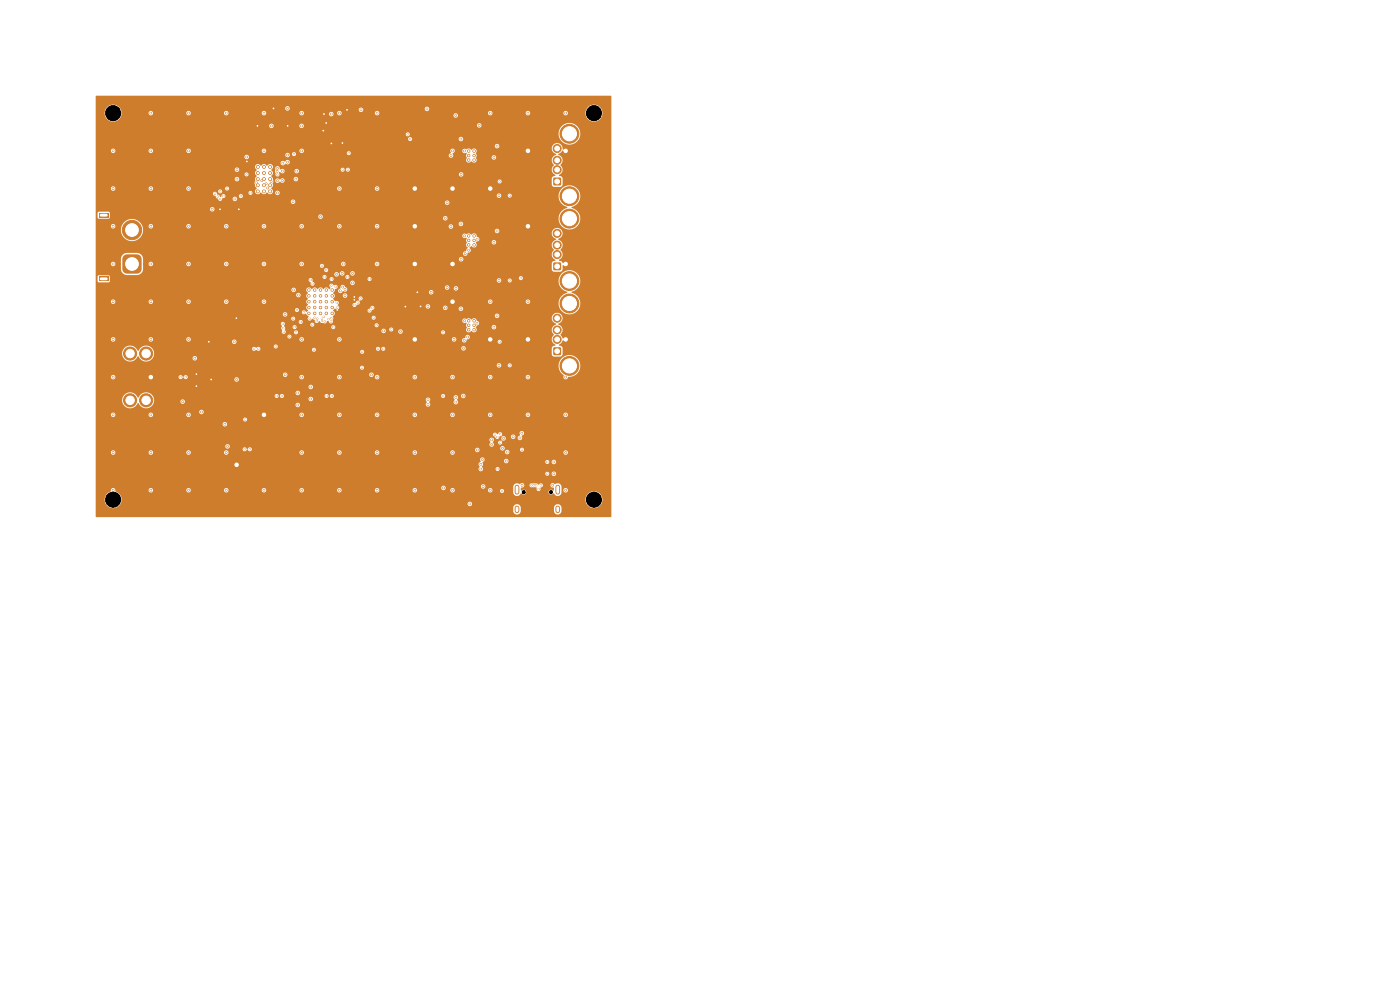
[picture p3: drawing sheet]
<svg xmlns="http://www.w3.org/2000/svg" width="297mm" height="210mm" viewBox="0 0 297 210" stroke-linecap="round" stroke-linejoin="round" font-family="sans-serif">
<g fill="#ce7d2c">
<path d="M21 58.7h2v.9h-2z"/>
<path d="M21 45.2h2v.9h-2z"/>
<path d="M26.3 54.3l.5-.3h2.2a1.03 1.03 0 0 1 1.1 1v2a1.03 1.03 0 0 1-1.1 1.1h-2a1.03 1.03 0 0 1-1.1-1.1l.1-2.2z"/>
</g>
<g fill="#ce7d2c" stroke="#ce7d2c" stroke-width=".21">
<circle cx="28" cy="48.8" r="2.05"/>
<circle cx="99.4" cy="50" r=".25"/>
<circle cx="99.4" cy="51" r=".25"/>
<circle cx="99.4" cy="51.9" r=".25"/>
<circle cx="100.6" cy="50" r=".25"/>
<circle cx="100.6" cy="51" r=".25"/>
<circle cx="100.6" cy="51.9" r=".25"/>
<circle cx="99.4" cy="32" r=".25"/>
<circle cx="99.4" cy="33" r=".25"/>
<circle cx="99.4" cy="33.9" r=".25"/>
<circle cx="100.6" cy="32.1" r=".25"/>
<circle cx="100.6" cy="33" r=".25"/>
<circle cx="100.6" cy="34" r=".25"/>
</g>
<path d="M117.4 55.7h1.6v1.6h-1.6z" fill="#ce7d2c"/>
<g fill="#ce7d2c" stroke="#ce7d2c" stroke-width=".21">
<circle cx="118.2" cy="54" r=".85"/>
<circle cx="118.2" cy="52" r=".85"/>
<circle cx="118.2" cy="49.5" r=".85"/>
<circle cx="120.8" cy="59.6" r="2"/>
<circle cx="120.8" cy="46.4" r="2"/>
<circle cx="65.5" cy="61.5" r=".25"/>
<circle cx="65.5" cy="62.8" r=".25"/>
<circle cx="65.5" cy="64" r=".25"/>
<circle cx="65.5" cy="65.2" r=".25"/>
<circle cx="65.5" cy="66.5" r=".25"/>
<circle cx="66.8" cy="61.5" r=".25"/>
<circle cx="66.8" cy="62.8" r=".25"/>
<circle cx="66.8" cy="64" r=".25"/>
<circle cx="66.8" cy="65.2" r=".25"/>
<circle cx="66.8" cy="66.5" r=".25"/>
<circle cx="68" cy="61.5" r=".25"/>
<circle cx="68" cy="62.8" r=".25"/>
<circle cx="68" cy="64" r=".25"/>
<circle cx="68" cy="65.2" r=".25"/>
<circle cx="68" cy="66.5" r=".25"/>
<circle cx="69.2" cy="61.5" r=".25"/>
<circle cx="69.2" cy="62.8" r=".25"/>
<circle cx="69.2" cy="64" r=".25"/>
<circle cx="69.2" cy="65.2" r=".25"/>
<circle cx="69.2" cy="66.5" r=".25"/>
<circle cx="70.5" cy="61.5" r=".25"/>
<circle cx="70.5" cy="62.8" r=".25"/>
<circle cx="70.5" cy="64" r=".25"/>
<circle cx="70.5" cy="65.2" r=".25"/>
<circle cx="70.5" cy="66.5" r=".25"/>
<circle cx="99.4" cy="68" r=".25"/>
<circle cx="99.4" cy="69" r=".25"/>
<circle cx="99.4" cy="69.9" r=".25"/>
<circle cx="100.6" cy="68" r=".25"/>
<circle cx="100.6" cy="69" r=".25"/>
<circle cx="100.6" cy="69.9" r=".25"/>
<circle cx="54.7" cy="35.4" r=".3"/>
<circle cx="54.7" cy="36.7" r=".3"/>
<circle cx="54.7" cy="38" r=".3"/>
<circle cx="54.7" cy="39.3" r=".3"/>
<circle cx="54.7" cy="40.6" r=".3"/>
<circle cx="56" cy="35.4" r=".3"/>
<circle cx="56" cy="36.7" r=".3"/>
<circle cx="56" cy="38" r=".3"/>
<circle cx="56" cy="39.3" r=".3"/>
<circle cx="56" cy="40.6" r=".3"/>
<circle cx="57.3" cy="35.4" r=".3"/>
<circle cx="57.3" cy="36.7" r=".3"/>
<circle cx="57.3" cy="38" r=".3"/>
<circle cx="57.3" cy="39.3" r=".3"/>
<circle cx="57.3" cy="40.6" r=".3"/>
<circle cx="31" cy="75" r="1.39"/>
<circle cx="27.6" cy="75" r="1.39"/>
<circle cx="31" cy="84.9" r="1.39"/>
<circle cx="27.6" cy="84.9" r="1.39"/>
</g>
<path d="M109.7 103.3v1.1M109.7 107.8v.6M118.3 103.3v1.1M118.3 107.8v.6" fill="none" stroke="#ce7d2c" stroke-width="1"/>
<path d="M117.4 37.7h1.6v1.6h-1.6z" fill="#ce7d2c"/>
<g fill="#ce7d2c" stroke="#ce7d2c" stroke-width=".21">
<circle cx="118.2" cy="36" r=".85"/>
<circle cx="118.2" cy="34" r=".85"/>
<circle cx="118.2" cy="31.5" r=".85"/>
<circle cx="120.8" cy="41.6" r="2"/>
<circle cx="120.8" cy="28.4" r="2"/>
</g>
<path d="M117.4 73.7h1.6v1.6h-1.6z" fill="#ce7d2c"/>
<g fill="#ce7d2c" stroke="#ce7d2c" stroke-width=".21">
<circle cx="118.2" cy="72" r=".85"/>
<circle cx="118.2" cy="70" r=".85"/>
<circle cx="118.2" cy="67.5" r=".85"/>
<circle cx="120.8" cy="77.6" r="2"/>
<circle cx="120.8" cy="64.4" r="2"/>
<circle cx="59.8" cy="84" r=".12"/>
<circle cx="58.7" cy="84" r=".12"/>
<circle cx="60.1" cy="69.6" r=".12"/>
<circle cx="58.5" cy="73.5" r=".12"/>
<circle cx="66.7" cy="67.4" r=".13"/>
<circle cx="60.2" cy="70.4" r=".12"/>
<circle cx="66.6" cy="74.2" r=".12"/>
<circle cx="53.9" cy="74" r=".13"/>
<circle cx="54.8" cy="74" r=".13"/>
<circle cx="66.3" cy="68.9" r=".12"/>
<circle cx="78.4" cy="59.2" r=".12"/>
<circle cx="113.8" cy="103" r=".12"/>
<circle cx="116.1" cy="100.5" r=".13"/>
<circle cx="70.3" cy="59.2" r=".13"/>
<circle cx="114.8" cy="103" r=".12"/>
<circle cx="72" cy="104" r=".17"/>
<circle cx="40" cy="64" r=".17"/>
<circle cx="24" cy="48" r=".18"/>
<circle cx="71.5" cy="65.3" r=".13"/>
<circle cx="24" cy="32" r=".17"/>
<circle cx="58.9" cy="40.9" r=".18"/>
<circle cx="64.5" cy="66.3" r=".13"/>
<circle cx="62.8" cy="38" r=".17"/>
<circle cx="40" cy="32" r=".17"/>
<circle cx="48" cy="96" r=".18"/>
<circle cx="50.3" cy="36" r=".18"/>
<circle cx="98.3" cy="84" r=".17"/>
<circle cx="60.5" cy="66.7" r=".18"/>
<circle cx="90.8" cy="65" r=".17"/>
<circle cx="41.3" cy="76" r=".17"/>
<circle cx="88" cy="104" r=".17"/>
<circle cx="81.4" cy="70.2" r=".17"/>
<circle cx="104.8" cy="69.4" r=".18"/>
<circle cx="68" cy="46" r=".17"/>
<circle cx="91.5" cy="62" r=".17"/>
<circle cx="40" cy="56" r=".18"/>
<circle cx="24" cy="96" r=".17"/>
<circle cx="80" cy="80" r=".17"/>
<circle cx="65.9" cy="84.6" r=".18"/>
<circle cx="64" cy="26.7" r=".17"/>
<circle cx="40" cy="48" r=".18"/>
<circle cx="64" cy="72" r=".17"/>
<circle cx="32" cy="32" r=".17"/>
<circle cx="40" cy="72" r=".17"/>
<circle cx="105.9" cy="41.5" r=".17"/>
<circle cx="24" cy="72" r=".17"/>
<circle cx="105.9" cy="59.5" r=".17"/>
<circle cx="104" cy="80" r=".17"/>
<circle cx="120" cy="96" r=".17"/>
<circle cx="40" cy="24" r=".17"/>
<circle cx="104.8" cy="51.4" r=".17"/>
<circle cx="104" cy="88" r=".17"/>
<circle cx="94.1" cy="103.5" r=".17"/>
<circle cx="40" cy="88" r=".17"/>
<circle cx="94.9" cy="61" r=".17"/>
<circle cx="58.9" cy="37" r=".12"/>
<circle cx="96.3" cy="72" r=".17"/>
<circle cx="61" cy="23" r=".17"/>
<circle cx="98.3" cy="73.9" r=".17"/>
<circle cx="105.9" cy="77.5" r=".17"/>
<circle cx="94.5" cy="65.3" r=".17"/>
<circle cx="52.3" cy="33.3" r=".18"/>
<circle cx="48" cy="56" r=".18"/>
<circle cx="65.9" cy="82.1" r=".17"/>
<circle cx="117.5" cy="98" r=".18"/>
<circle cx="56" cy="56" r=".18"/>
<circle cx="38.7" cy="85.2" r=".17"/>
<circle cx="56" cy="64" r=".17"/>
<circle cx="88" cy="88" r=".17"/>
<circle cx="96" cy="80" r=".17"/>
<circle cx="72" cy="40" r=".17"/>
<circle cx="72" cy="80" r=".17"/>
<circle cx="120" cy="88" r=".17"/>
<circle cx="108.9" cy="92.7" r=".17"/>
<circle cx="117.2" cy="102.9" r=".17"/>
<circle cx="94.9" cy="43" r=".18"/>
<circle cx="97.8" cy="55" r=".17"/>
<circle cx="32" cy="96" r=".17"/>
<circle cx="32" cy="24" r=".17"/>
<circle cx="120" cy="104" r=".17"/>
<circle cx="78.8" cy="79.5" r=".17"/>
<circle cx="64" cy="104" r=".17"/>
<circle cx="105.5" cy="67" r=".17"/>
<circle cx="120" cy="80" r=".17"/>
<circle cx="94.5" cy="46.3" r=".18"/>
<circle cx="112" cy="64" r=".17"/>
<circle cx="48.3" cy="94.7" r=".18"/>
<circle cx="112" cy="24" r=".17"/>
<circle cx="104" cy="64" r=".17"/>
<circle cx="64" cy="56" r=".17"/>
<circle cx="72" cy="88" r=".17"/>
<circle cx="105.5" cy="31" r=".17"/>
<circle cx="90.6" cy="23.1" r=".17"/>
<circle cx="71.4" cy="64.3" r=".12"/>
<circle cx="97.8" cy="29.5" r=".17"/>
<circle cx="72" cy="24" r=".17"/>
<circle cx="80" cy="104" r=".17"/>
<circle cx="50.3" cy="38" r=".18"/>
<circle cx="64" cy="96" r=".17"/>
<circle cx="101.3" cy="95.4" r=".18"/>
<circle cx="74.8" cy="58" r=".18"/>
<circle cx="110.8" cy="102.9" r=".17"/>
<circle cx="102.5" cy="103.2" r=".17"/>
<circle cx="32" cy="56" r=".18"/>
<circle cx="76.6" cy="23.3" r=".17"/>
<circle cx="63.2" cy="83.4" r=".17"/>
<circle cx="55.5" cy="38.3" r=".17"/>
<circle cx="40" cy="96" r=".17"/>
<circle cx="48" cy="48" r=".18"/>
<circle cx="96" cy="88" r=".17"/>
<circle cx="48" cy="104" r=".18"/>
<circle cx="57.6" cy="26.7" r=".17"/>
<circle cx="96" cy="32" r=".17"/>
<circle cx="32" cy="64" r=".17"/>
<circle cx="80" cy="88" r=".17"/>
<circle cx="72" cy="72" r=".17"/>
<circle cx="56.5" cy="39" r=".17"/>
<circle cx="57.5" cy="38.5" r=".17"/>
<circle cx="56" cy="24" r=".18"/>
<circle cx="24" cy="88" r=".17"/>
<circle cx="102.3" cy="97.5" r=".17"/>
<circle cx="48" cy="64" r=".17"/>
<circle cx="24" cy="64" r=".17"/>
<circle cx="45" cy="44.4" r=".17"/>
<circle cx="99.7" cy="106.9" r=".17"/>
<circle cx="24" cy="104" r=".17"/>
<circle cx="70.3" cy="24.2" r=".17"/>
<circle cx="96" cy="96" r=".17"/>
<circle cx="74.8" cy="60" r=".18"/>
<circle cx="97.8" cy="47.5" r=".17"/>
<circle cx="97.8" cy="37" r=".17"/>
<circle cx="56" cy="48" r=".18"/>
<circle cx="64" cy="24" r=".17"/>
<circle cx="47.7" cy="90" r=".17"/>
<circle cx="80" cy="24" r=".17"/>
<circle cx="32" cy="40" r=".17"/>
<circle cx="104" cy="24" r=".17"/>
<circle cx="32" cy="48" r=".18"/>
<circle cx="105.5" cy="49" r=".17"/>
<circle cx="98.5" cy="32" r=".17"/>
<circle cx="96" cy="104" r=".17"/>
<circle cx="117.5" cy="100.5" r=".18"/>
<circle cx="98.5" cy="68" r=".17"/>
<circle cx="32" cy="88" r=".17"/>
<circle cx="56" cy="32" r=".18"/>
<circle cx="104" cy="104" r=".17"/>
<circle cx="56.8" cy="39.9" r=".17"/>
<circle cx="95.7" cy="33" r=".17"/>
<circle cx="88" cy="96" r=".17"/>
<circle cx="32" cy="104" r=".17"/>
<circle cx="88" cy="80" r=".17"/>
<circle cx="80" cy="96" r=".17"/>
<circle cx="63.2" cy="85.9" r=".18"/>
<circle cx="80" cy="40" r=".17"/>
<circle cx="106.8" cy="93" r=".17"/>
<circle cx="72" cy="48" r=".18"/>
<circle cx="56" cy="104" r=".18"/>
<circle cx="97.8" cy="65.5" r=".17"/>
<circle cx="62.2" cy="42.8" r=".17"/>
<circle cx="40" cy="104" r=".17"/>
<circle cx="48" cy="24" r=".18"/>
<circle cx="64" cy="80" r=".17"/>
<circle cx="24" cy="56" r=".18"/>
<circle cx="24" cy="40" r=".17"/>
<circle cx="96.7" cy="24.5" r=".17"/>
<circle cx="32" cy="72" r=".17"/>
<circle cx="80" cy="48" r=".18"/>
<circle cx="64" cy="88" r=".17"/>
<circle cx="50.2" cy="80.5" r=".17"/>
<circle cx="104.8" cy="33.4" r=".17"/>
<circle cx="112" cy="88" r=".17"/>
<circle cx="72.8" cy="56" r=".18"/>
<circle cx="64" cy="32" r=".17"/>
<circle cx="49.7" cy="72.5" r=".17"/>
<circle cx="101.7" cy="26.6" r=".18"/>
<circle cx="40" cy="40" r=".17"/>
<circle cx="98.5" cy="50" r=".17"/>
<circle cx="54.5" cy="38.8" r=".17"/>
<circle cx="112" cy="80" r=".17"/>
<circle cx="64" cy="48" r=".17"/>
<circle cx="49.8" cy="42.2" r=".17"/>
<circle cx="72" cy="96" r=".17"/>
<circle cx="60.5" cy="79.5" r=".17"/>
<circle cx="120" cy="24" r=".17"/>
<circle cx="80" cy="56" r=".18"/>
<circle cx="24" cy="80" r=".17"/>
<circle cx="72.7" cy="36" r=".12"/>
<circle cx="62.4" cy="32.7" r=".12"/>
<circle cx="74" cy="32.5" r=".13"/>
<circle cx="73.8" cy="36" r=".12"/>
<circle cx="86.5" cy="28.5" r=".12"/>
<circle cx="94" cy="84" r=".12"/>
<circle cx="95.7" cy="48.1" r=".17"/>
<circle cx="94" cy="70.5" r=".12"/>
<circle cx="96.7" cy="61.2" r=".17"/>
<circle cx="53.1" cy="40.9" r=".12"/>
<circle cx="48.2" cy="40" r=".12"/>
<circle cx="87" cy="29.5" r=".12"/>
<circle cx="98.7" cy="53.8" r=".17"/>
<circle cx="99.4" cy="53.1" r=".17"/>
<circle cx="101.2" cy="50.7" r=".17"/>
<circle cx="110.5" cy="59" r=".13"/>
<circle cx="108.1" cy="59.5" r=".12"/>
<circle cx="108.1" cy="77.5" r=".12"/>
<circle cx="106" cy="72.5" r=".12"/>
<circle cx="101.2" cy="68.6" r=".17"/>
<circle cx="62.5" cy="69.4" r=".12"/>
<circle cx="62.2" cy="67.6" r=".12"/>
<circle cx="61.4" cy="71.4" r=".12"/>
<circle cx="65.7" cy="67.6" r=".12"/>
<circle cx="62.8" cy="70.5" r=".12"/>
<circle cx="110.3" cy="92.9" r=".17"/>
<circle cx="110.7" cy="91.9" r=".17"/>
<circle cx="104.3" cy="94.3" r=".17"/>
<circle cx="104.3" cy="93.3" r=".17"/>
<circle cx="90.8" cy="84.8" r=".17"/>
<circle cx="107.6" cy="95.9" r=".17"/>
<circle cx="106.6" cy="95.1" r=".18"/>
<circle cx="96.7" cy="85.3" r=".17"/>
<circle cx="102" cy="98.5" r=".17"/>
<circle cx="107.4" cy="97.8" r=".18"/>
<circle cx="90.8" cy="85.8" r=".17"/>
<circle cx="102" cy="99.5" r=".17"/>
<circle cx="96.7" cy="84.3" r=".17"/>
<circle cx="73.7" cy="58.8" r=".13"/>
<circle cx="105" cy="92.2" r=".12"/>
<circle cx="68.9" cy="58.7" r=".12"/>
<circle cx="112.8" cy="103" r=".12"/>
<circle cx="110.7" cy="95.4" r=".13"/>
<circle cx="106.1" cy="93.9" r=".13"/>
<circle cx="46.7" cy="42.2" r=".12"/>
<circle cx="46.7" cy="40.6" r=".13"/>
<circle cx="47.4" cy="41.6" r=".13"/>
<circle cx="108.1" cy="41.5" r=".12"/>
<circle cx="106" cy="38.5" r=".12"/>
<circle cx="42.7" cy="87.4" r=".17"/>
<circle cx="53" cy="95.3" r=".13"/>
<circle cx="51.9" cy="95.3" r=".12"/>
<circle cx="63" cy="65.8" r=".12"/>
<circle cx="52" cy="89" r=".12"/>
<circle cx="68.7" cy="24.2" r=".17"/>
<circle cx="46.7" cy="44.4" r=".17"/>
<circle cx="68.6" cy="27.7" r=".17"/>
<circle cx="75.2" cy="63.6" r=".12"/>
<circle cx="50.1" cy="67.5" r=".17"/>
<circle cx="41.7" cy="81.9" r=".17"/>
<circle cx="73.6" cy="23.3" r=".17"/>
<circle cx="86" cy="65" r=".17"/>
<circle cx="71.5" cy="65.8" r=".13"/>
<circle cx="72.6" cy="30.3" r=".17"/>
<circle cx="50.7" cy="44.4" r=".17"/>
<circle cx="44.3" cy="72.5" r=".18"/>
<circle cx="41.7" cy="79.4" r=".17"/>
<circle cx="75.2" cy="63" r=".13"/>
<circle cx="70.3" cy="30.4" r=".17"/>
<circle cx="52.4" cy="34.3" r=".17"/>
<circle cx="44.8" cy="80.5" r=".17"/>
<circle cx="58" cy="23" r=".17"/>
<circle cx="54.6" cy="26.7" r=".18"/>
<circle cx="69.2" cy="26.1" r=".17"/>
<circle cx="61" cy="26.7" r=".17"/>
<circle cx="88.5" cy="62" r=".17"/>
<circle cx="89.2" cy="65" r=".17"/>
<circle cx="46.2" cy="41.7" r=".12"/>
<circle cx="45.6" cy="41.1" r=".13"/>
<circle cx="58.8" cy="36.3" r=".17"/>
<circle cx="61" cy="34.4" r=".17"/>
<circle cx="59.9" cy="36.3" r=".18"/>
<circle cx="61" cy="32.9" r=".17"/>
<circle cx="63.3" cy="62.6" r=".17"/>
<circle cx="62.3" cy="61.5" r=".17"/>
<circle cx="60" cy="68.7" r=".13"/>
<circle cx="67.3" cy="67.6" r=".12"/>
<circle cx="63.8" cy="68.3" r=".12"/>
<circle cx="67.2" cy="68.1" r=".12"/>
<circle cx="68.3" cy="68.1" r=".12"/>
<circle cx="68.3" cy="67.6" r=".12"/>
<circle cx="68.7" cy="67.2" r=".12"/>
<circle cx="68.9" cy="68.2" r=".12"/>
<circle cx="69.3" cy="84" r=".12"/>
<circle cx="70.4" cy="84" r=".12"/>
<circle cx="76.8" cy="78" r=".13"/>
<circle cx="76.8" cy="74.6" r=".13"/>
<circle cx="69.7" cy="67.7" r=".13"/>
<circle cx="70.2" cy="68.2" r=".12"/>
<circle cx="70.7" cy="69.4" r=".13"/>
<circle cx="70.3" cy="67.5" r=".12"/>
<circle cx="83" cy="69.9" r=".12"/>
<circle cx="85" cy="70.3" r=".17"/>
<circle cx="80.2" cy="74" r=".13"/>
<circle cx="81.3" cy="74" r=".13"/>
<circle cx="79.3" cy="67.4" r=".12"/>
<circle cx="79" cy="65.3" r=".13"/>
<circle cx="78.4" cy="65.9" r=".12"/>
<circle cx="75.9" cy="64.2" r=".12"/>
<circle cx="76.5" cy="63.3" r=".13"/>
<circle cx="73.2" cy="62.7" r=".18"/>
<circle cx="73.2" cy="61.4" r=".17"/>
<circle cx="72.6" cy="58" r=".18"/>
<circle cx="72.2" cy="61.7" r=".18"/>
<circle cx="71.4" cy="58.2" r=".18"/>
<circle cx="72.7" cy="60.9" r=".18"/>
<circle cx="70.3" cy="60.6" r=".12"/>
<circle cx="75.2" cy="64.7" r=".13"/>
<circle cx="106.5" cy="104.1" r=".12"/>
<circle cx="79.9" cy="69" r=".13"/>
<circle cx="105.6" cy="99.5" r=".13"/>
<circle cx="71.2" cy="60.9" r=".12"/>
<circle cx="116.1" cy="98" r=".13"/>
<circle cx="68.3" cy="56.4" r=".12"/>
<circle cx="113.2" cy="103" r=".12"/>
<circle cx="69.2" cy="57.3" r=".13"/>
<circle cx="114.2" cy="103.8" r=".12"/>
<circle cx="66.3" cy="60.2" r=".13"/>
<circle cx="65.9" cy="59.4" r=".12"/>
<circle cx="105.5" cy="92.7" r=".12"/>
<circle cx="106.1" cy="92.1" r=".13"/>
<circle cx="63" cy="36.3" r=".18"/>
<circle cx="99.2" cy="71.5" r=".17"/>
<circle cx="98.5" cy="72.2" r=".17"/>
<circle cx="59.9" cy="38.3" r=".18"/>
<circle cx="58.9" cy="38.3" r=".17"/>
<circle cx="39.4" cy="80" r=".12"/>
<circle cx="38.3" cy="80" r=".12"/>
<circle cx="52.3" cy="37" r=".13"/>
<circle cx="51.1" cy="41.6" r=".13"/>
<circle cx="60" cy="34.6" r=".18"/>
<circle cx="58.9" cy="35.7" r=".17"/>
</g>
<path d="M20.4 20.3h109.2l.1 .1-.1 89.3h-109.2l-.1-3.8h1.9v.2a1.8 1.8 0 0 0 2.5 1.6h84.2v.7a.8 .8 0 0 0 .8 .8 .8 .8 0 0 0 .8-.8v-.7h7l.1 .9a.8 .8 0 0 0 .8 .6 .8 .8 0 0 0 .7-.8v-.9a.8 .8 0 0 0-.9-.6 .8 .8 0 0 0-.7 .8h-7l-.1-.2a.8 .8 0 0 0-.8-.6 .8 .8 0 0 0-.7 .8h-84.2l.5-.3 .4-.6h73.6a.48 .48 0 0 0 .6 .6 .48 .48 0 0 0 .2-.8 .48 .48 0 0 0-.8 .1v.1h-73.6l.2-.9h98.4a1.8 1.8 0 0 0 2.5 1.8 1.8 1.8 0 0 0 .4-3.1 1.8 1.8 0 0 0-2.9 1v.3h-98.4a2.62 2.62 0 0 0-1.3-1.8v-.2h7l.1 .3a.48 .48 0 0 0 .5 .3 .48 .48 0 0 0 .4-.6h7l.1 .3a.48 .48 0 0 0 .5 .3 .48 .48 0 0 0 .4-.6h7l.1 .3a.48 .48 0 0 0 .5 .3 .48 .48 0 0 0 .4-.6h7l.1 .3a.48 .48 0 0 0 .5 .3 .48 .48 0 0 0 .4-.6h7l.1 .3a.48 .48 0 0 0 .5 .3 .48 .48 0 0 0 .4-.6h7l.1 .3a.48 .48 0 0 0 .5 .3 .48 .48 0 0 0 .4-.6h7l.1 .3a.48 .48 0 0 0 .5 .3 .48 .48 0 0 0 .4-.6h7v.2a.48 .48 0 0 0 .8 .3 .48 .48 0 0 0 0-.8 .48 .48 0 0 0-.8 .3h-7l-.1-.1a.48 .48 0 0 0-.5-.3 .48 .48 0 0 0-.4 .4h-7l-.1-.1a.48 .48 0 0 0-.5-.3 .48 .48 0 0 0-.4 .4h-7l-.1-.1a.48 .48 0 0 0-.5-.3 .48 .48 0 0 0-.4 .4h-7l-.1-.1a.48 .48 0 0 0-.5-.3 .48 .48 0 0 0-.4 .4h-7l-.1-.1a.48 .48 0 0 0-.5-.3 .48 .48 0 0 0-.4 .4h-7l-.1-.1a.48 .48 0 0 0-.5-.3 .48 .48 0 0 0-.4 .4h-7l-.1-.1a.48 .48 0 0 0-.5-.3 .48 .48 0 0 0-.4 .4h-7l-.1-.1a.52 .52 0 0 0-.6-.2 .52 .52 0 0 0-.3 .6l-.3 .2a1.83 1.83 0 0 0-1 1.5h-1.9v-2.5h73.3l.3 .5h1.6l.1 .3a.48 .48 0 0 0 .5 .3 .48 .48 0 0 0 .4-.6h7l.1 .3a.48 .48 0 0 0 .4 .3 .48 .48 0 0 0 .5-.4h1.6v.1a.43 .43 0 0 0 .6 .3 .43 .43 0 0 0 0-.7 .43 .43 0 0 0-.6 .3h-1.6a.48 .48 0 0 0-.4-.6 .48 .48 0 0 0-.6 .4h-7l-.1-.1a.48 .48 0 0 0-.5-.3 .48 .48 0 0 0-.4 .4h-1.2h.1a.48 .48 0 0 0 0-.8h7.6l.1 .3a.48 .48 0 0 0 .5 .3 .48 .48 0 0 0 .4-.5h5.9v1.3a.86 .86 0 0 0 .8 .7 .86 .86 0 0 0 .8-.6l.2 .1a.53 .53 0 0 0 .6 .2 .53 .53 0 0 0 .3-.6h4.8v.2a.58 .58 0 0 0 .4 .4 .58 .58 0 0 0 .6-.3 .87 .87 0 0 0 .9 .6 .87 .87 0 0 0 .8-.7v-.6h.4a.48 .48 0 0 0 .6 .6 .48 .48 0 0 0 .3-.8 .48 .48 0 0 0-.8 .1l-.1 .1h-.4v-.8a1.03 1.03 0 0 0-1.5-.4 .5 .5 0 0 0-.8 .2 .5 .5 0 0 0 .7 .6v.5h-.2a.53 .53 0 0 0-.6-.1 .53 .53 0 0 0-.3 .4h-4.8v-.1a.63 .63 0 0 0-1-.1l-.1-.5 .2-.2a.48 .48 0 0 0 .5-.5h1.1v.1a.88 .88 0 0 0 1.1 .4l.5 .1a.48 .48 0 0 0 .4 .7 .48 .48 0 0 0 .4-.8 .47 .47 0 0 0 .5-.4 .47 .47 0 0 0-.4-.5 .47 .47 0 0 0-.6 .3 1.17 1.17 0 0 0-1.1-.2h-.5l-.3 .3h-1.1a.48 .48 0 0 0-.3-.4 .48 .48 0 0 0-.5 .2h-.2a.8 .8 0 0 0-1.3 .5l-5.9-.1a.48 .48 0 0 0-.5-.4 .48 .48 0 0 0-.5 .4h-7.6a.48 .48 0 0 0-.8 .3h-73.3v-3h95.4v.3a.43 .43 0 0 0 .5 .2 .43 .43 0 0 0 .3-.5h.5v.2a.48 .48 0 0 0 .8 .3 .48 .48 0 0 0 0-.8 .48 .48 0 0 0-.8 .3h-.5l-.1-.2a.43 .43 0 0 0-.4-.1 .43 .43 0 0 0-.3 .3h-95.4v-1.9h29.4v.2a.48 .48 0 0 0 .6 .4 .48 .48 0 0 0 .3-.7h50.9v.2a.58 .58 0 0 1 0 .8 .48 .48 0 0 0 .5 .6 .48 .48 0 0 0 .5-.6h2.6v.2a.43 .43 0 0 0 .7 .3 .43 .43 0 0 0 0-.8 .43 .43 0 0 0-.7 .3h-2.6l-.3-.4 .3-.4-.2-.5 .4-.4h4.2l.1 .3a.48 .48 0 0 0 .4 .3 .48 .48 0 0 0 .5-.4h7.8v.3a.43 .43 0 0 0 .5 .2 .43 .43 0 0 0 .3-.5h.5v.2a.48 .48 0 0 0 .8 .3 .48 .48 0 0 0 0-.8 .48 .48 0 0 0-.8 .3h-.5l-.1-.2a.43 .43 0 0 0-.4-.1 .43 .43 0 0 0-.3 .3h-7.8a.48 .48 0 0 0-.4-.6 .48 .48 0 0 0-.6 .4h-4.1a.5 .5 0 0 0-.7-.6 .5 .5 0 0 0-.1 .8l-.5 .5h-50.9a.48 .48 0 0 0-.5-.3 .48 .48 0 0 0-.4 .4h-29.4v-2.6h3.2v.2a.48 .48 0 0 0 .6 .4 .48 .48 0 0 0 .4-.6h7v.2a.48 .48 0 0 0 .6 .4 .48 .48 0 0 0 .4-.6h7v.2a.48 .48 0 0 0 .6 .4 .48 .48 0 0 0 .4-.6h7v.2a.48 .48 0 0 0 .6 .4 .48 .48 0 0 0 .4-.6h15v.2a.48 .48 0 0 0 .6 .4 .48 .48 0 0 0 .4-.6h7v.2a.48 .48 0 0 0 .6 .4 .48 .48 0 0 0 .4-.6h7v.2a.48 .48 0 0 0 .6 .4 .48 .48 0 0 0 .4-.6h7v.2a.48 .48 0 0 0 .6 .4 .48 .48 0 0 0 .4-.6h7v.2a.48 .48 0 0 0 .8 .3 .48 .48 0 0 0 0-.8 .48 .48 0 0 0-.8 .3h-7l-.1-.1a.48 .48 0 0 0-.5-.3 .48 .48 0 0 0-.4 .4h-7l-.1-.1a.48 .48 0 0 0-.5-.3 .48 .48 0 0 0-.4 .4h-7l-.1-.1a.48 .48 0 0 0-.5-.3 .48 .48 0 0 0-.4 .4h-7l-.1-.1a.48 .48 0 0 0-.5-.3 .48 .48 0 0 0-.4 .4h-15l-.1-.1a.48 .48 0 0 0-.5-.3 .48 .48 0 0 0-.4 .4h-7l-.1-.1a.48 .48 0 0 0-.5-.3 .48 .48 0 0 0-.4 .4h-7l-.1-.1a.48 .48 0 0 0-.5-.3 .48 .48 0 0 0-.4 .4h-7l-.1-.1a.48 .48 0 0 0-.5-.3 .48 .48 0 0 0-.4 .4h-3.2v-.6h31.2v.1a.48 .48 0 0 0 .5 .3 .48 .48 0 0 0 .4-.4l.2 .2a.43 .43 0 0 0 .4 .2 .43 .43 0 0 0 .4-.3h47.4v.1a.48 .48 0 0 0 .7 .3h5.6v.2a.48 .48 0 0 0 .5 .4 .48 .48 0 0 0 .5-.5h11.4v.2a.48 .48 0 0 0 .8 .3 .48 .48 0 0 0 0-.8 .48 .48 0 0 0-.8 .3h-11.4l-.1-.3-.3-.2-.4 .1-.2 .3h-5.6a.47 .47 0 0 0 0-.8h4.6l.1 .4a.47 .47 0 0 0 .8-.1h3.3v.2a.43 .43 0 0 0 .7 .3 .43 .43 0 0 0 0-.8 .43 .43 0 0 0-.7 .3h-3.3a.48 .48 0 0 0-.3-.7 .48 .48 0 0 0-.6 .4h-4.9l-.4 .4h-47.4a.47 .47 0 0 0-.4-.5 .47 .47 0 0 0-.5 .4l-.2-.2a.43 .43 0 0 0-.5-.2 .43 .43 0 0 0-.3 .4h-31.2v-.7h27.5v.2a.48 .48 0 0 0 .7 .3 .48 .48 0 0 0 0-.8 .48 .48 0 0 0-.7 .3h-27.5v-1.4h83.5v.2a.58 .58 0 0 1 0 .8 .48 .48 0 0 0 .7 .5 .48 .48 0 0 0 .1-.8h-.1a.54 .54 0 0 0 .2-.8 .54 .54 0 0 0-.7-.2l-.2 .3h-83.5v-1.1h84.3l.1 .4 .2 .1a.53 .53 0 0 0 .6 .5 .53 .53 0 0 0 .5-.6l.5 .1-.1 .5 .1 .3-.2 .1a.43 .43 0 0 0-.6 .4 .43 .43 0 0 0 .5 .4 .43 .43 0 0 0 .2-.7l.2-.2a.48 .48 0 0 0 .7-.2 .48 .48 0 0 0-.2-.6h1.3v.2a.48 .48 0 0 0 .5 .3 .48 .48 0 0 0 .4-.3h.5v.2a.48 .48 0 0 0 .7 .3 .48 .48 0 0 0 .2-.7v-.2a.48 .48 0 0 0 .5-.6 .48 .48 0 0 0-.7-.3 .48 .48 0 0 0-.2 .7l-.5 .6h-.5a.48 .48 0 0 0-.3-.6 .48 .48 0 0 0-.6 .4l-2-.1a.5 .5 0 0 0-.1-.8 .5 .5 0 0 0-.7 .4l-.2-.1a.43 .43 0 0 0-.5-.2 .43 .43 0 0 0-.3 .3h-84.3v-2.2h26.9v.2a.48 .48 0 0 0 .8 .3 .48 .48 0 0 0 0-.8 .48 .48 0 0 0-.8 .3h-26.9v-1h31.3v.2a.43 .43 0 0 0 .6 .3 .43 .43 0 0 0 0-.8 .43 .43 0 0 0-.6 .3h-31.3v-1h3.2v.2a.48 .48 0 0 0 .6 .4 .48 .48 0 0 0 .4-.6h7v.2a.48 .48 0 0 0 .6 .4 .48 .48 0 0 0 .4-.6h7v.2a.48 .48 0 0 0 .6 .4 .48 .48 0 0 0 .4-.6h15v.2a.48 .48 0 0 0 .6 .4 .48 .48 0 0 0 .4-.6h7v.2a.48 .48 0 0 0 .6 .4 .48 .48 0 0 0 .4-.6h7v.2a.48 .48 0 0 0 .6 .4 .48 .48 0 0 0 .4-.6h7v.2a.48 .48 0 0 0 .6 .4 .48 .48 0 0 0 .4-.6h7v.2a.48 .48 0 0 0 .6 .4 .48 .48 0 0 0 .4-.6h7v.2a.48 .48 0 0 0 .6 .4 .48 .48 0 0 0 .4-.6h7v.2a.48 .48 0 0 0 .6 .4 .48 .48 0 0 0 .4-.6h7v.2a.48 .48 0 0 0 .6 .4 .48 .48 0 0 0 .4-.6h7v.2a.48 .48 0 0 0 .8 .3 .48 .48 0 0 0 0-.8 .48 .48 0 0 0-.8 .3h-7l-.1-.1a.48 .48 0 0 0-.5-.3 .48 .48 0 0 0-.4 .4h-7l-.1-.1a.48 .48 0 0 0-.5-.3 .48 .48 0 0 0-.4 .4h-7l-.1-.1a.48 .48 0 0 0-.5-.3 .48 .48 0 0 0-.4 .4h-7l-.1-.1a.48 .48 0 0 0-.5-.3 .48 .48 0 0 0-.4 .4h-7l-.1-.1a.48 .48 0 0 0-.5-.3 .48 .48 0 0 0-.4 .4h-7l-.1-.1a.48 .48 0 0 0-.5-.3 .48 .48 0 0 0-.4 .4h-7l-.1-.1a.48 .48 0 0 0-.5-.3 .48 .48 0 0 0-.4 .4h-7l-.1-.1a.48 .48 0 0 0-.5-.3 .48 .48 0 0 0-.4 .4h-15l-.1-.1a.48 .48 0 0 0-.5-.3 .48 .48 0 0 0-.4 .4h-7l-.1-.1a.48 .48 0 0 0-.5-.3 .48 .48 0 0 0-.4 .4h-7l-.1-.1a.48 .48 0 0 0-.5-.3 .48 .48 0 0 0-.4 .4h-3.2v-.6h22v.2a.48 .48 0 0 0 .7 .3 .48 .48 0 0 0 0-.8 .48 .48 0 0 0-.7 .3h-22v-2.5h5.6v.2a1.74 1.74 0 0 0 1.5 1.6 1.74 1.74 0 0 0 1.9-1.1 1.82 1.82 0 0 0 3.1 .3h30.3v.2a.48 .48 0 0 0 .7 .3 .48 .48 0 0 0 0-.8 .48 .48 0 0 0-.7 .3h-30.3l.3-.7h5.6v.2a.48 .48 0 0 0 .7 .3 .48 .48 0 0 0 0-.8 .48 .48 0 0 0-.7 .3h-5.6v-.5h32.8v.3a.48 .48 0 0 0 .5 .2 .48 .48 0 0 0 .4-.4h23.9v.2a.58 .58 0 0 1 0 .8 .48 .48 0 0 0 .7 .5 .48 .48 0 0 0 .1-.8h-.1a.54 .54 0 0 0 .2-.8 .54 .54 0 0 0-.7-.2l-.2 .3h-23.9a.48 .48 0 0 0-.4-.5 .48 .48 0 0 0-.5 .4h-32.8l-.3-.7h25.9v.3a.43 .43 0 0 0 .5 .2 .43 .43 0 0 0 .3-.5h.3l.1 .4 .3 .1 .4-.1v-.4h8.7v.2a.43 .43 0 0 0 .4 .3 .43 .43 0 0 0 .4-.5l.3 .2a.43 .43 0 0 0 .5 .3 .43 .43 0 0 0 .3-.5h22.8v.3a.43 .43 0 0 0 .8 0h1.8v.2a.58 .58 0 0 1 0 .8 .48 .48 0 0 0 .7 .5 .48 .48 0 0 0 .1-.8v-.2a.48 .48 0 0 0 0-.8h.8v.2a.48 .48 0 0 0 .7 .3 .48 .48 0 0 0 0-.8 .48 .48 0 0 0-.7 .3h-.8a.48 .48 0 0 0-.8 .3h-1.8a.43 .43 0 0 0-.3-.6 .43 .43 0 0 0-.5 .3h-22.8v-.1a.43 .43 0 0 0-.5-.2 .43 .43 0 0 0-.3 .3l-.3-.1a.43 .43 0 0 0-.5-.2 .43 .43 0 0 0-.3 .3h-8.7v-.1a.43 .43 0 0 0-.4-.2 .43 .43 0 0 0-.4 .3l-.3-.1a.43 .43 0 0 0-.5-.2 .43 .43 0 0 0-.3 .3h-25.9l-.9-.6h31.2a.48 .48 0 0 0 .6 .5 .48 .48 0 0 0 .2-.8 .48 .48 0 0 0-.8 .2v.1h-31.2a1.83 1.83 0 0 0-2.2 1.1 1.79 1.79 0 0 0-1.6-1.2 1.79 1.79 0 0 0-1.7 1.1l-.1 .5h-5.6v-2.8h45.2a.48 .48 0 0 0 .6 .5 .48 .48 0 0 0 .2-.7 .48 .48 0 0 0-.8 .1v.1h-45.2v-2.1h3.2l.1 .4a.48 .48 0 0 0 .6 .1 .48 .48 0 0 0 .3-.5h7l.1 .4 .3 .2 17.8-.1v.2a.48 .48 0 0 0 .8 .3 .48 .48 0 0 0 0-.8 .48 .48 0 0 0-.8 .3h-17.5l.3-.5h5.4v.3a.48 .48 0 0 0 .5 .2 .48 .48 0 0 0 .4-.4l.2 .1a.44 .44 0 0 0 .6 .3 .44 .44 0 0 0 0-.8 .44 .44 0 0 0-.6 .3h-.3v-.2a.43 .43 0 0 0-.5-.1 .43 .43 0 0 0-.3 .3h-5.4a.48 .48 0 0 0-.5-.4 .48 .48 0 0 0-.5 .4h-7l-.1-.1a.48 .48 0 0 0-.5-.3 .48 .48 0 0 0-.4 .4h-3.2v-.5h39.7l.1 .4 .3 .2 3.1-.1 .1 .3a.48 .48 0 0 0 .5 .3 .48 .48 0 0 0 .4-.6h7v.2a.48 .48 0 0 0 .8 .3 .48 .48 0 0 0 0-.8 .48 .48 0 0 0-.8 .3h-7l-.1-.1a.48 .48 0 0 0-.5-.3 .48 .48 0 0 0-.4 .4h-2.8l.3-.5h17.3l.2 .5h1l.1 .3a.48 .48 0 0 0 .5 .3 .48 .48 0 0 0 .4-.6h7l.1 .3a.48 .48 0 0 0 .5 .3 .48 .48 0 0 0 .4-.6h7l.1 .3a.48 .48 0 0 0 .5 .3 .48 .48 0 0 0 .4-.6h7l.1 .3a.48 .48 0 0 0 .5 .3 .48 .48 0 0 0 .4-.6h7v.2a.48 .48 0 0 0 .8 .3 .48 .48 0 0 0 0-.8 .48 .48 0 0 0-.8 .3h-7l-.1-.1a.48 .48 0 0 0-.5-.3 .48 .48 0 0 0-.4 .4h-7l-.1-.1a.48 .48 0 0 0-.5-.3 .48 .48 0 0 0-.4 .4h-7l-.1-.1a.48 .48 0 0 0-.5-.3 .48 .48 0 0 0-.4 .4h-7l-.1-.1a.48 .48 0 0 0-.5-.3 .48 .48 0 0 0-.4 .4h-.5h.1a.48 .48 0 0 0-.1-.8 .48 .48 0 0 0-.7 .3h-17.3l-.1-.1a.48 .48 0 0 0-.5-.3 .48 .48 0 0 0-.4 .4h-39.7v-1.5h56.1v.2a.43 .43 0 0 0 .6 .3 .43 .43 0 0 0 0-.8 .43 .43 0 0 0-.6 .3h-56.1v-.5h85.1v.3a.48 .48 0 0 0 .6 .3 .48 .48 0 0 0 .3-.6h1.4v.3a.43 .43 0 0 0 .5 .2 .43 .43 0 0 0 .4-.4h9.9v.3a2.66 2.66 0 0 0 1.1 1.9 .52 .52 0 0 0 .3 .8 .52 .52 0 0 0 .6-.6 2.31 2.31 0 0 0 2.6-2 2.31 2.31 0 0 0-2.1-2.6 2.31 2.31 0 0 0-2.5 2.2l-9.9-.1a.43 .43 0 0 0-.5-.3 .43 .43 0 0 0-.4 .3h-1.4a.48 .48 0 0 0-.4-.4 .48 .48 0 0 0-.5 .4h-85.1v-2.5h5.6v.2a1.74 1.74 0 0 0 1.5 1.6 1.74 1.74 0 0 0 1.9-1.1 1.81 1.81 0 0 0 3.1 .3h8.5v.2a.48 .48 0 0 0 .7 .3 .48 .48 0 0 0 0-.8 .48 .48 0 0 0-.7 .3h-8.5l.1-.2a1.68 1.68 0 0 0-.2-1.8h21.2v.3a.43 .43 0 0 0 .7 .1h.3a.43 .43 0 0 0 .7-.2h11v.2a.43 .43 0 0 0 .6 .3h9.6v.1a.43 .43 0 0 0 .7 .3 .43 .43 0 0 0 0-.7 .43 .43 0 0 0-.7 .3h-9.6l.2-.3-.1-.4h12.9v.4a.43 .43 0 0 0 .6 .1 .43 .43 0 0 0 .2-.5l.3 .2a.43 .43 0 0 0 .5 .3 .43 .43 0 0 0 .3-.6h16.2v.2a.48 .48 0 0 0 .7 .3 .48 .48 0 0 0 0-.8 .48 .48 0 0 0-.7 .3h-16.2a.43 .43 0 0 0-.5-.2 .43 .43 0 0 0-.3 .3l-.3-.1a.43 .43 0 0 0-.5-.2 .43 .43 0 0 0-.3 .3h-12.9a.43 .43 0 0 0-.4-.1 .43 .43 0 0 0-.3 .3h-11a.49 .49 0 0 0-.3-.5 .49 .49 0 0 0-.6 .2 .47 .47 0 0 0-.4-.2 .47 .47 0 0 0-.4 .3h-21.2l-.6-.5h26.4v.2a.43 .43 0 0 0 .6 .3 .43 .43 0 0 0 0-.8 .43 .43 0 0 0-.6 .3h-26.5a1.82 1.82 0 0 0-2.3 1 1.79 1.79 0 0 0-1.6-1.1 1.79 1.79 0 0 0-1.7 1.1l-.1 .5h-5.6v-3h3.2l.1 .4a.48 .48 0 0 0 .6 .1 .48 .48 0 0 0 .3-.5h7l.1 .3a.48 .48 0 0 0 .5 .3 .48 .48 0 0 0 .4-.6h7l.1 .4 .3 .2 9.3-.1v.2a.48 .48 0 0 0 .8 .3 .48 .48 0 0 0 0-.8 .48 .48 0 0 0-.8 .3h-9l.3-.5h23l.1 .3a.48 .48 0 0 0 .5 .3 .48 .48 0 0 0 .4-.6h7l.1 .3a.48 .48 0 0 0 .5 .3 .48 .48 0 0 0 .4-.6h15l.1 .3a.48 .48 0 0 0 .5 .3 .48 .48 0 0 0 .4-.6h7.4v.3a.48 .48 0 0 0 .5 .3 .48 .48 0 0 0 .4-.4h1.2l.1 .3a.48 .48 0 0 0 .5 .3 .48 .48 0 0 0 .4-.6l.4-.2h4.1l.3 .5h1.8v.2a.43 .43 0 0 0 .6 .3 .43 .43 0 0 0 0-.8 .43 .43 0 0 0-.6 .3h-1.4l.3-.5h7a.48 .48 0 0 0 .6 .6 .48 .48 0 0 0 .3-.8 .48 .48 0 0 0-.8 .1l-.1 .1h-7a.48 .48 0 0 0-.5-.4 .48 .48 0 0 0-.5 .4h-4.1h.1a.48 .48 0 0 0-.1-.8 .48 .48 0 0 0-.7 .5l-.5 .2-.2 .3h-1.2a.48 .48 0 0 0-.4-.6 .48 .48 0 0 0-.5 .4h-7.4l-.1-.1a.48 .48 0 0 0-.5-.3 .48 .48 0 0 0-.4 .4h-15l-.1-.1a.48 .48 0 0 0-.5-.3 .48 .48 0 0 0-.4 .4h-7l-.1-.1a.48 .48 0 0 0-.5-.3 .48 .48 0 0 0-.4 .4h-23l-.1-.1a.48 .48 0 0 0-.5-.3 .48 .48 0 0 0-.4 .4h-7l-.1-.1a.48 .48 0 0 0-.5-.3 .48 .48 0 0 0-.4 .4h-7l-.1-.1a.48 .48 0 0 0-.5-.3 .48 .48 0 0 0-.4 .4h-3.2v-.6h40.7v.2a.43 .43 0 0 0 .6 .3 .43 .43 0 0 0 0-.8 .43 .43 0 0 0-.6 .3h-40.7v-2.7h39.3l.2 .6-.2 .5 .3 .4a.44 .44 0 0 0 .1 .7 .44 .44 0 0 0 .6-.4h1.8v.2a.43 .43 0 0 0 .6 .3 .43 .43 0 0 0 0-.8h17.9v.2a.48 .48 0 0 0 .7 .3 .48 .48 0 0 0 .1-.8h.9v.2a.43 .43 0 0 0 .6 .3h1.3v.2a.48 .48 0 0 0 .5 .3 .48 .48 0 0 0 .4-.4h8.2v.2a.43 .43 0 0 0 .6 .3 .43 .43 0 0 0 0-.8 .43 .43 0 0 0-.6 .3h-8.2a.48 .48 0 0 0-.4-.5 .48 .48 0 0 0-.5 .4l-1.2-.1a.43 .43 0 0 0-.1-.7 .43 .43 0 0 0-.6 .3h-.9a.48 .48 0 0 0-.8 .3h-18.2l-.3 .3h-1.8l-.2-.4v-.7h1.7a.43 .43 0 0 0 .4 .5 .43 .43 0 0 0 .4-.5h7.4v.2a.43 .43 0 0 0 .6 .3 .43 .43 0 0 0 0-.8 .43 .43 0 0 0-.6 .3h-7.4v-.1a.43 .43 0 0 0-.5-.2 .43 .43 0 0 0-.3 .3h-1.7l-.2-.2 .2-.3h5.4l.1 .3a.43 .43 0 0 0 .5 .2 .43 .43 0 0 0 .3-.4h12.8v.2a.43 .43 0 0 0 .6 .3 .43 .43 0 0 0 0-.8 .43 .43 0 0 0-.6 .3h-12.8a.43 .43 0 0 0-.4-.5 .43 .43 0 0 0-.5 .4h-5.4a.43 .43 0 0 0-.3-.5 .43 .43 0 0 0-.5 .3h-39.3v-.4h43.1v.2a.43 .43 0 0 0 .6 .3 .43 .43 0 0 0 0-.8 .43 .43 0 0 0-.6 .3h-43.1v-.7h41.5v.2a.43 .43 0 0 0 .6 .3 .43 .43 0 0 0 0-.8 .43 .43 0 0 0-.6 .3h-41.5v-.9h39.7v.2a.48 .48 0 0 0 .7 .3 .48 .48 0 0 0 0-.8 .48 .48 0 0 0-.7 .3h-39.7v-.9h42.3l.2 .5h1.2l.1 .2a.65 .65 0 0 0 .9 .2l.5 .5a.49 .49 0 0 0-.1 .8 .49 .49 0 0 0 .8-.3 .72 .72 0 0 1 .7 .8 .5 .5 0 0 0 .8-.3l.4 .4h.4a.73 .73 0 0 0 1-.4l.3 .1a.43 .43 0 0 0 .5 .4 .43 .43 0 0 0 .3-.6h27.5v.2a.6 .6 0 0 0 .8 .2v.7a.54 .54 0 0 1 0 .8 .61 .61 0 0 0 .4 .6 .61 .61 0 0 0 .7-.3 .62 .62 0 0 0 .9 .2 .62 .62 0 0 0 0-1l3.4-.1v.2a.48 .48 0 0 0 .7 .3 .48 .48 0 0 0 0-.8 .48 .48 0 0 0-.7 .3h-3.3l.2-.2a.55 .55 0 0 0 .5-.6 .55 .55 0 0 0-.6-.5 .61 .61 0 0 0-.5-.5 .61 .61 0 0 0-.6 .3l-.1-.1a.79 .79 0 0 0-1 0l-.1-.1a.48 .48 0 0 0-.7 .4l-27.6-.1 .2-.6h8.1a.43 .43 0 0 0 .6 .5 .43 .43 0 0 0 .2-.7 .43 .43 0 0 0-.7 .2h-8.2l-.1-.2 .2-.2h34.2v.3a.47 .47 0 0 0 .7 .2h11.3l.2 .7 .8 .7a1.21 1.21 0 0 0-.5 2.1 1.36 1.36 0 0 0 .3 2.3l-.5 .2-.2 .4v1.4l.2 .4 1.5 .1 .4-.2 .2-.4v-1.2a.73 .73 0 0 0-.8-.6l.9-1.1a.49 .49 0 0 0 .7 .2 .49 .49 0 0 0 .1-.7 .49 .49 0 0 0-.8 .1h-.2l-.4-.7a1.33 1.33 0 0 0-.5-2.3l.1-.2a1.16 1.16 0 0 0 .9-1.2 1.16 1.16 0 0 0-1.2-1 1.16 1.16 0 0 0-1.2 1h-11.3a.48 .48 0 0 0 0-.8 .48 .48 0 0 0-.7 .3h-34.2a.67 .67 0 0 0-.1-1.1h7.3v.2a.47 .47 0 0 0 .5 .3 .47 .47 0 0 0 .4-.6 .44 .44 0 0 0 .5-.2 .44 .44 0 0 0-.2-.6h11.1v.3a.48 .48 0 0 0 .4 .3 .48 .48 0 0 0 .5-.3h2.8v.3a.48 .48 0 0 0 .5 .3 .48 .48 0 0 0 .4-.4h2.4v.2a.48 .48 0 0 0 .7 .3 .48 .48 0 0 0 0-.8 .48 .48 0 0 0-.7 .3h-2.4a.48 .48 0 0 0-.4-.6 .48 .48 0 0 0-.5 .4h-2.8a.48 .48 0 0 0-.3-.7 .48 .48 0 0 0-.6 .4h-11.4l-.9 .9h-7.3l.5-.3a.48 .48 0 0 0 .7 0 .48 .48 0 0 0-.3-.8l3.2-.1v.2a.47 .47 0 0 0 .5 .3 .47 .47 0 0 0 .4-.5h.1a.43 .43 0 0 0 .5-.2 .43 .43 0 0 0-.1-.5h19.3l.1 .3a.48 .48 0 0 0 .5 .3 .48 .48 0 0 0 .4-.6h7l.1 .3a.48 .48 0 0 0 .5 .3 .48 .48 0 0 0 .4-.6h7v.2a.48 .48 0 0 0 .8 .3 .48 .48 0 0 0 0-.8 .48 .48 0 0 0-.8 .3h-7l-.1-.1a.48 .48 0 0 0-.5-.3 .48 .48 0 0 0-.4 .4h-7l-.1-.1a.48 .48 0 0 0-.5-.3 .48 .48 0 0 0-.4 .4h-19.3v-.1a.48 .48 0 0 0 .7-.3 .48 .48 0 0 0-.3-.6l-.5 .2v.7l-.5 .1-.2 .4-.5 .1-.1 .2h-3.1a.47 .47 0 0 0 0-.7 .47 .47 0 0 0-.6 0l-.4-.5 .3-.4v-.4h1.7v.2a.48 .48 0 0 0 .8 .3 .48 .48 0 0 0 0-.8 .48 .48 0 0 0-.8 .3h-1.7l-.3-.5 .3-.5h.7l.1 .4a.47 .47 0 0 0 .8-.1h18.4v.2a.48 .48 0 0 0 .7 .3 .48 .48 0 0 0 0-.8 .48 .48 0 0 0-.7 .3h-18.4l.2-.2a.48 .48 0 0 0 .8 0 .48 .48 0 0 0-.3-.8h21.1v.3a.48 .48 0 0 0 .5 .3 .48 .48 0 0 0 .4-.4h1v.1a.48 .48 0 0 0 .7 .4 .48 .48 0 0 0 0-.8 .48 .48 0 0 0-.7 .3h-1a.48 .48 0 0 0-.4-.6 .48 .48 0 0 0-.5 .4h-21.1a.56 .56 0 0 0-.7-.5 .56 .56 0 0 0-.4 .8l-.3 .1-.2 .3h-.7l.1-.3a.48 .48 0 0 0 .5-.6 .48 .48 0 0 0-.8-.2 .48 .48 0 0 0-.8-.2 .48 .48 0 0 0 .1 .8l-.2 .2a.72 .72 0 0 0-1.3 0h-.1a.63 .63 0 0 0-1.1 0h-.1a.63 .63 0 0 0-1.2 0 .62 .62 0 0 0-1-.2 .62 .62 0 0 0 .2 1v.2a.63 .63 0 0 0 0 1.1v.1a.63 .63 0 0 0 0 1.1v.1a.63 .63 0 0 0 0 1.2l-.3 .3-.6-.4-.4 .4h-.9a.43 .43 0 0 0 .2-.7 .43 .43 0 0 0-.7 .2h-42.3v-1.8h3.2l.1 .3a.48 .48 0 0 0 .5 .3 .48 .48 0 0 0 .4-.6h7l.1 .3a.48 .48 0 0 0 .5 .3 .48 .48 0 0 0 .4-.6h7l.1 .3a.48 .48 0 0 0 .5 .3 .48 .48 0 0 0 .4-.6h7l.1 .3a.48 .48 0 0 0 .5 .3 .48 .48 0 0 0 .4-.6h7v.2a.48 .48 0 0 0 .8 .3 .48 .48 0 0 0 0-.8 .48 .48 0 0 0-.8 .3h-7l-.1-.1a.48 .48 0 0 0-.5-.3 .48 .48 0 0 0-.4 .4h-7l-.1-.1a.48 .48 0 0 0-.5-.3 .48 .48 0 0 0-.4 .4h-7l-.1-.1a.48 .48 0 0 0-.5-.3 .48 .48 0 0 0-.4 .4h-7l-.1-.1a.48 .48 0 0 0-.5-.3 .48 .48 0 0 0-.4 .4h-3.2v-1.4h42.5v.2a.48 .48 0 0 0 .8 .3 .48 .48 0 0 0 0-.8 .48 .48 0 0 0-.8 .3h-42.5v-1.1h41.5v.2a.48 .48 0 0 0 .8 .3 .48 .48 0 0 0 0-.8 .48 .48 0 0 0-.8 .3h-41.5v-2.7h.4v1l.3 .2h2.1l.2-.2v-.4h42.2l.1 .4a.47 .47 0 0 1 .3 .7 .43 .43 0 0 0 .6 .2 .43 .43 0 0 0 .1-.7h7.7v.2a.48 .48 0 0 0 .7 .3 .48 .48 0 0 0 0-.8 .48 .48 0 0 0-.7 .3h-7.7l-.3-.2a.48 .48 0 0 0-.2-.7 .48 .48 0 0 0-.6 .3h-42.2v-.6h45.1a.43 .43 0 0 0 .6 .4h.9v.2a.43 .43 0 0 0 .7 .3 .43 .43 0 0 0 0-.8 .43 .43 0 0 0-.7 .3h-.9l.3-.4h4v.1a.43 .43 0 0 0 .6 .3h4.1v.2a.43 .43 0 0 0 .3 .3 .43 .43 0 0 0 .5-.2h26.6v.3a.48 .48 0 0 0 .6 .3 .48 .48 0 0 0 .3-.6h1.4v.3a.43 .43 0 0 0 .5 .2 .43 .43 0 0 0 .4-.4h9.9v.3a2.5 2.5 0 0 0 1.9 2.2l-.1 .1a2.31 2.31 0 0 0-1.4 3.6 2.31 2.31 0 0 0 3.8 0 2.31 2.31 0 0 0-1.4-3.6l-.1-.1a2.33 2.33 0 0 0 1.9-2.5 2.33 2.33 0 0 0-2.3-2.2 2.33 2.33 0 0 0-2.3 2.2l-9.9-.1a.43 .43 0 0 0-.5-.3 .43 .43 0 0 0-.4 .3h-1.4a.48 .48 0 0 0-.4-.4 .48 .48 0 0 0-.5 .4h-26.6l-.1-.5h31.4v.2a.43 .43 0 0 0 .6 .3 .43 .43 0 0 0 0-.8 .43 .43 0 0 0-.6 .3h-31.4a.43 .43 0 0 0-.4-.1 .43 .43 0 0 0-.3 .3h-4.1h.1a.43 .43 0 0 0-.1-.7 .43 .43 0 0 0-.6 .3h-4l-.1-.1a.43 .43 0 0 0-.4-.3 .43 .43 0 0 0-.4 .4h-45.1l-.3-.3h-2l-.3 .3h-.4v-2.8h3.2v.2a.48 .48 0 0 0 .8 .3 .48 .48 0 0 0 0-.8 .48 .48 0 0 0-.8 .3h-3.2v-1h5.3v2.2a1.31 1.31 0 0 0 1.3 1.3h2.2l.6-.3h41.2a.51 .51 0 0 0 .5 .6 .51 .51 0 0 0 .6-.6l.2 .2a.48 .48 0 0 0 .6 .1 .48 .48 0 0 0 .3-.5h1.2v.2a.48 .48 0 0 0 .7 .3 .48 .48 0 0 0 0-.8 .48 .48 0 0 0-.7 .3h-1.2l-.1-.1a.53 .53 0 0 0-.6-.2 .53 .53 0 0 0-.4 .5h-.1a.5 .5 0 0 0-.5-.4 .5 .5 0 0 0-.5 .4h-41.2l.5-.4 .1-.5h38.5a.43 .43 0 0 0 .5 .5 .43 .43 0 0 0 .2-.7 .43 .43 0 0 0-.7 .1v.1h-38.5l.1-1.3h1.1v.2a.48 .48 0 0 0 .6 .4 .48 .48 0 0 0 .4-.6h7v.2a.48 .48 0 0 0 .6 .4 .48 .48 0 0 0 .4-.6h7v.2a.48 .48 0 0 0 .6 .4 .48 .48 0 0 0 .4-.6h7v.2a.48 .48 0 0 0 .6 .4 .48 .48 0 0 0 .4-.6h7v.2a.48 .48 0 0 0 .3 .4 .48 .48 0 0 0 .5-.2h3.6v.2a.43 .43 0 0 0 .6 .3 .43 .43 0 0 0 0-.8 .43 .43 0 0 0-.6 .3h-3.6l.2-.4h7.9a.48 .48 0 0 0 .4 .6 .48 .48 0 0 0 .5-.6h6.2v.2a.48 .48 0 0 0 .6 .4 .48 .48 0 0 0 .4-.6h7v.2a.48 .48 0 0 0 .6 .4 .48 .48 0 0 0 .4-.6h7v.2a.48 .48 0 0 0 .8 .3 .48 .48 0 0 0 0-.8 .48 .48 0 0 0-.8 .3h-7l-.1-.1a.48 .48 0 0 0-.5-.3 .48 .48 0 0 0-.4 .4h-7l-.1-.1a.48 .48 0 0 0-.5-.3 .48 .48 0 0 0-.4 .4h-6.2v-.1a.48 .48 0 0 0-.5-.3 .48 .48 0 0 0-.4 .4h-7.9l-.1-.1a.48 .48 0 0 0-.5-.3 .48 .48 0 0 0-.4 .4h-7l-.1-.1a.48 .48 0 0 0-.5-.3 .48 .48 0 0 0-.4 .4h-7l-.1-.1a.48 .48 0 0 0-.5-.3 .48 .48 0 0 0-.4 .4h-7l-.1-.1a.48 .48 0 0 0-.5-.3 .48 .48 0 0 0-.4 .4h-7l-.1-.1a.48 .48 0 0 0-.5-.3 .48 .48 0 0 0-.4 .4h-1.1v-1h67v.2a.48 .48 0 0 0 .7 .3 .48 .48 0 0 0 0-.8 .48 .48 0 0 0-.7 .3h-67a1.32 1.32 0 0 0-1.3-1.3l-2.4 .1a1.32 1.32 0 0 0-1.1 1.2h-5.3v-6.3h5.3v.4a2.35 2.35 0 0 0 1.9 2.1 2.35 2.35 0 0 0 2.5-1.1h68.1v.2a.6 .6 0 0 0 .9 .2l-.1 .7a.54 .54 0 0 1 0 .8l.3 .7-.3 .6a.53 .53 0 0 0-.6 .5 .53 .53 0 0 0 .5 .6l.3-.2 .1-.5h.3a.54 .54 0 0 0 .4-.5 .54 .54 0 0 0-.3-.5l.5-.4a.61 .61 0 0 0 .8 0 .61 .61 0 0 0 .1-.8l3.3-.1a.48 .48 0 0 0 .6 .6 .48 .48 0 0 0 .2-.8 .48 .48 0 0 0-.8 .1v.1h-3.2a.55 .55 0 0 0 .6-.5 .55 .55 0 0 0-.6-.6 .62 .62 0 0 0-.4-.7 .62 .62 0 0 0-.7 .3 1.05 1.05 0 0 0-1.2-.2 .48 .48 0 0 0-.7 .4h-68.1l.4-1.1h74.6v.2a.48 .48 0 0 0 .7 .3h11.3l.2 .7 .8 .7a1.28 1.28 0 0 0-.5 2.2 1.28 1.28 0 0 0 .3 2.2l-.5 .2-.2 .4v1.4l.2 .4h1.8l.2-.4 .1-.9a.61 .61 0 0 0 .6 .1 .61 .61 0 0 0 .5-.5 .54 .54 0 0 0-.5-.4 .54 .54 0 0 0-.5 .3l-.4-.4-.5-.2a1.32 1.32 0 0 0 .3-2.2 1.26 1.26 0 0 0 .4-1.3 1.26 1.26 0 0 0-.9-.9l.1-.2a1.16 1.16 0 0 0 .9-1.2 1.16 1.16 0 0 0-1.2-1 1.16 1.16 0 0 0-1.2 1h-11.3a.48 .48 0 0 0 0-.8 .48 .48 0 0 0-.7 .3h-74.6l-.2-1h1.3v.2a.48 .48 0 0 0 .6 .4 .48 .48 0 0 0 .4-.6h7l.1 .3a.48 .48 0 0 0 .5 .3 .48 .48 0 0 0 .4-.6h7l.1 .3a.48 .48 0 0 0 .5 .3 .48 .48 0 0 0 .4-.6h7l.1 .3a.48 .48 0 0 0 .5 .3 .48 .48 0 0 0 .4-.6h7l.1 .3a.48 .48 0 0 0 .5 .3 .48 .48 0 0 0 .4-.6h7l.1 .3a.48 .48 0 0 0 .5 .3 .48 .48 0 0 0 .4-.6h7l.1 .3a.48 .48 0 0 0 .5 .3 .48 .48 0 0 0 .4-.6h7l.1 .3a.48 .48 0 0 0 .5 .3 .48 .48 0 0 0 .4-.5h6.7v.1a.48 .48 0 0 0 .7 .4 .48 .48 0 0 0 0-.8 .48 .48 0 0 0-.7 .3l-6.7-.1a.48 .48 0 0 0-.5-.4 .48 .48 0 0 0-.5 .4h-7l-.1-.1a.48 .48 0 0 0-.5-.3 .48 .48 0 0 0-.4 .4h-7l-.1-.1a.48 .48 0 0 0-.5-.3 .48 .48 0 0 0-.4 .4h-7l-.1-.1a.48 .48 0 0 0-.5-.3 .48 .48 0 0 0-.4 .4h-7l-.1-.1a.48 .48 0 0 0-.5-.3 .48 .48 0 0 0-.4 .4h-7l-.1-.1a.48 .48 0 0 0-.5-.3 .48 .48 0 0 0-.4 .4h-7l-.1-.1a.48 .48 0 0 0-.5-.3 .48 .48 0 0 0-.4 .4h-7l-.1-.1a.48 .48 0 0 0-.5-.3 .48 .48 0 0 0-.4 .4h-1.3l-.3-.5h67.4v.2a.48 .48 0 0 0 .7 .3h13.5v.2a.48 .48 0 0 0 .8 .3 .48 .48 0 0 0 0-.8 .48 .48 0 0 0-.8 .3h-13.5h.1a.48 .48 0 0 0-.1-.8 .48 .48 0 0 0-.7 .3h-67.4l-.1-.2a2.36 2.36 0 0 0-2.6-.6 2.36 2.36 0 0 0-1.6 2h-5.3v-.7h3.2v.2a.48 .48 0 0 0 .8 .3 .48 .48 0 0 0 0-.8 .48 .48 0 0 0-.8 .3h-3.2v-2.7h.4v1l.3 .2h2.1l.2-.1v-.4h44.2l.1 .3a.47 .47 0 0 0 .8 0h25.6v.2a.48 .48 0 0 0 .7 .3 .48 .48 0 0 0 0-.8 .48 .48 0 0 0-.7 .3h-25.6v-.1a.48 .48 0 0 0-.3-.6 .48 .48 0 0 0-.6 .4h-44.2v-.8l-.2-.2h-2.1l-.3 .3h-.4v-.9h24.2v.2a.48 .48 0 0 0 .8 .3 .48 .48 0 0 0 0-.8 .48 .48 0 0 0-.8 .3h-24.2v-1.6h41.4v.3a.48 .48 0 0 0 .5 .3 .48 .48 0 0 0 .4-.4h31.8v.2a.48 .48 0 0 0 .7 .3 .48 .48 0 0 0 0-.8 .48 .48 0 0 0-.7 .3h-31.8a.48 .48 0 0 0-.4-.6 .48 .48 0 0 0-.5 .4h-41.4v-1.7h24.9l.1 .4 .4 .1 .2 .5 .3 .1a.49 .49 0 0 0 .4 .5 .49 .49 0 0 0 .5-.5h2.3v.2a.48 .48 0 0 0 .7 .3 .48 .48 0 0 0 0-.8 .48 .48 0 0 0-.7 .3h-2.3l.6-.2 .1-.4h2.9a.43 .43 0 0 0 .5 .5 .43 .43 0 0 0 .3-.6h53.9v.3a.48 .48 0 0 0 .6 .3 .48 .48 0 0 0 .3-.6h1.4v.3a.43 .43 0 0 0 .5 .2 .43 .43 0 0 0 .4-.4h9.9v.3a2.5 2.5 0 0 0 1.9 2.2l-.1 .1a2.31 2.31 0 0 0-1.4 3.6 2.31 2.31 0 0 0 3.8 0 2.31 2.31 0 0 0-1.4-3.6l-.1-.1a2.33 2.33 0 0 0 1.9-2.5 2.33 2.33 0 0 0-2.3-2.2 2.33 2.33 0 0 0-2.3 2.2l-9.9-.1a.43 .43 0 0 0-.5-.3 .43 .43 0 0 0-.4 .3h-1.4a.48 .48 0 0 0-.4-.4 .48 .48 0 0 0-.5 .4h-53.9l-.3-.2-.4 .1-.1 .2h-2.9v-.1a.56 .56 0 0 0-.6-.1 .56 .56 0 0 0-.4 .5l-.3-.4-.4-.1a.47 .47 0 0 0-.4-.6 .47 .47 0 0 0-.5 .3h-24.9v-.5h26v.3a.43 .43 0 0 0 .7 .1h5.7a.43 .43 0 0 0 .6 .4 .43 .43 0 0 0 .2-.7 .43 .43 0 0 0-.8 .2l-5.7 .1a.43 .43 0 0 0-.1-.7 .43 .43 0 0 0-.6 .3h-26v-.6h3.2l.1 .3a.48 .48 0 0 0 .5 .3 .48 .48 0 0 0 .4-.6h7l.1 .3a.48 .48 0 0 0 .5 .3 .48 .48 0 0 0 .4-.6h7l.1 .3a.48 .48 0 0 0 .5 .3 .48 .48 0 0 0 .4-.6h7.2v.2a.43 .43 0 0 0 .7 .3 .43 .43 0 0 0 0-.8 .43 .43 0 0 0-.7 .3h-7.2a.48 .48 0 0 0-.5-.4 .48 .48 0 0 0-.5 .4h-7l-.1-.1a.48 .48 0 0 0-.5-.3 .48 .48 0 0 0-.4 .4h-7l-.1-.1a.48 .48 0 0 0-.5-.3 .48 .48 0 0 0-.4 .4h-3.2v-1.2h33.7l.1 .8 .4 .5a.64 .64 0 0 0-.2 1.1 .64 .64 0 0 0 1-.3l.2 .1a.68 .68 0 0 0 1.1-.1l.2 .1a.6 .6 0 0 0 .5 .3 .6 .6 0 0 0 .5-.3h.6v.1a.48 .48 0 0 0 .7 .3 .48 .48 0 0 0 0-.8 .48 .48 0 0 0-.7 .4h-.6l.1-.5-.4-.5h14v.2a.48 .48 0 0 0 .6 .4 .48 .48 0 0 0 .4-.6h7l.1 .3a.48 .48 0 0 0 .5 .3 .48 .48 0 0 0 .4-.6h7l.1 .3a.48 .48 0 0 0 .5 .3 .48 .48 0 0 0 .4-.6h7l.1 .3a.48 .48 0 0 0 .5 .3 .48 .48 0 0 0 .4-.6h7v.2a.48 .48 0 0 0 .8 .3 .48 .48 0 0 0 0-.8 .48 .48 0 0 0-.8 .3h-7l-.1-.1a.48 .48 0 0 0-.5-.3 .48 .48 0 0 0-.4 .4h-7l-.1-.1a.48 .48 0 0 0-.5-.3 .48 .48 0 0 0-.4 .4h-7l-.1-.1a.48 .48 0 0 0-.5-.3 .48 .48 0 0 0-.4 .4h-7l-.1-.1a.48 .48 0 0 0-.5-.3 .48 .48 0 0 0-.4 .4h-14a.83 .83 0 0 0 .4-1.1v-.5h.5v.2a.55 .55 0 0 0 1 0l.1 .1a.48 .48 0 0 0 .7 .1 .48 .48 0 0 0 0-.8h2.1l.1 .4 .3 .2 42.9-.1a.43 .43 0 0 0 .5 .5 .43 .43 0 0 0 .2-.7 .43 .43 0 0 0-.7 .1v.1h-42.6a.48 .48 0 0 0 .1-.8 .48 .48 0 0 0-.8 .3h-2.1a.6 .6 0 0 0-.8 .2l-.2-.1a.48 .48 0 0 0-.5-.1 .48 .48 0 0 0-.3 .4h-.5v-.5l-.4-.4 .1-.2a.59 .59 0 0 0 .1-.9h.6l.1 .4a.46 .46 0 0 0 .3 .7 .46 .46 0 0 0 .6-.4l38.1-.1a.48 .48 0 0 0 .6 .6 .48 .48 0 0 0 .2-.8 .48 .48 0 0 0-.8 .1v.1h-38.1l-.1-.3 .2-.1a.49 .49 0 0 0 .6 .3 .49 .49 0 0 0 .4-.6h2.1v.2a.48 .48 0 0 0 .7 .3 .48 .48 0 0 0 .1-.8h9v.3a.43 .43 0 0 0 .5 .2 .43 .43 0 0 0 .3-.5l.3 .2a.43 .43 0 0 0 .6 .3 .43 .43 0 0 0 0-.8 .43 .43 0 0 0-.6 .3h-.3l-.4-.3-.3 .1-.1 .2h-9a.48 .48 0 0 0-.8 .3h-2.1l-.1-.1a.7 .7 0 0 0-.9-.2 .51 .51 0 0 0-.5-.7 .51 .51 0 0 0-.5 .7l-.1 .4h-.6l-.2-.3a.64 .64 0 0 0 .2-1.1 .64 .64 0 0 0-1.1 .3l-.1-.1a.68 .68 0 0 0-1.2 .1 .66 .66 0 0 0-1-.2 .66 .66 0 0 0 .2 1 .75 .75 0 0 0 0 1.3l-.4 .5 .1 .6-.2 .3h-33.7v-.8h29.5v.2a.48 .48 0 0 0 .7 .3 .48 .48 0 0 0 0-.8 .48 .48 0 0 0-.7 .3h-29.5v-1h31.6v.2a.43 .43 0 0 0 .6 .3 .43 .43 0 0 0 0-.8 .43 .43 0 0 0-.6 .3h-31.6v-1h29.5v.2a.48 .48 0 0 0 .7 .3 .48 .48 0 0 0 0-.8 .48 .48 0 0 0-.7 .3h-29.5v-1.4h39.2l.1 .3a.56 .56 0 0 0 .5 .3 .56 .56 0 0 0 .5-.4 .5 .5 0 0 0 .8 0 .5 .5 0 0 0-.2-.7 .5 .5 0 0 0-.7 .3h-.1a.48 .48 0 0 0-.5-.2 .48 .48 0 0 0-.4 .4h-39.2v-1.3h31.6v.2a.48 .48 0 0 0 .7 .3 .48 .48 0 0 0-.2-.9h8.1v.2a.48 .48 0 0 0 .7 .4 .48 .48 0 0 0 .2-.8h.5l.1 .3a.43 .43 0 0 0 .7 0h32.5v.2a.48 .48 0 0 0 .7 .3 .48 .48 0 0 0 .1-.7l.5-.7h1.6l.3 .5h.6l-.1 .6 .2 .4a.59 .59 0 0 0 0 .9 .59 .59 0 0 0 .9-.2 .62 .62 0 0 0 .9 .2 .62 .62 0 0 0 0-1l3.4-.1v.2a.48 .48 0 0 0 .7 .3 .48 .48 0 0 0 0-.8 .48 .48 0 0 0-.7 .3h-3.3l.1-.4-.2-.4 .2-.6h10.4v.2a.48 .48 0 0 0 .8 .3 .48 .48 0 0 0 0-.8 .48 .48 0 0 0-.8 .3l-10.4-.1a.75 .75 0 0 0-1.2 0 .96 .96 0 0 0-1.1-.2 .48 .48 0 0 0-.7 .4l-1.6-.1a.5 .5 0 0 0-.8-.3 .5 .5 0 0 0 0 .8l-.5 .5h-32.5a.43 .43 0 0 0-.2-.6 .43 .43 0 0 0-.6 .3h-.5a.48 .48 0 0 0-.5-.2 .48 .48 0 0 0-.4 .4h-8.2l-.4 .4h-31.6v-1.3h3.2l.1 .3a.48 .48 0 0 0 .5 .3 .48 .48 0 0 0 .4-.6h7l.1 .3a.48 .48 0 0 0 .5 .3 .48 .48 0 0 0 .4-.6h7l.1 .3a.48 .48 0 0 0 .5 .3 .48 .48 0 0 0 .4-.6h15l.1 .3a.48 .48 0 0 0 .5 .3 .48 .48 0 0 0 .4-.6h7l.1 .4 .3 .2 9.7-.1a.43 .43 0 0 0 .5 .5 .43 .43 0 0 0 .2-.7 .43 .43 0 0 0-.7 .2h-9.4a.48 .48 0 0 0 .1-.8 .48 .48 0 0 0-.8 .3h-7l-.1-.1a.48 .48 0 0 0-.5-.3 .48 .48 0 0 0-.4 .4h-15l-.1-.1a.48 .48 0 0 0-.5-.3 .48 .48 0 0 0-.4 .4h-7l-.1-.1a.48 .48 0 0 0-.5-.3 .48 .48 0 0 0-.4 .4h-7l-.1-.1a.48 .48 0 0 0-.5-.3 .48 .48 0 0 0-.4 .4h-3.2v-1h84.7v.2a.47 .47 0 0 0 .7 .3h11.3l.2 .7 .8 .7a1.28 1.28 0 0 0-.5 2.2 1.29 1.29 0 0 0 .3 2.2l-.6 .3-.2 .4 .1 1.3 .5 .5 1.3-.1 .4-.4v-1.4l-.2-.4-.5-.2a1.32 1.32 0 0 0 .3-2.2 1.26 1.26 0 0 0 .4-1.3 1.26 1.26 0 0 0-.9-.9l1-.9a.67 .67 0 0 0 1 .4 .52 .52 0 0 0-.2-.7 .52 .52 0 0 0-.7 .2l-.1-.1a1.16 1.16 0 0 0-1.1-1.3 1.16 1.16 0 0 0-1.3 1h-11.3a.48 .48 0 0 0 0-.8 .48 .48 0 0 0-.7 .3h-84.7v-1.5h66.3v.3a.43 .43 0 0 0 .5 .2 .43 .43 0 0 0 .3-.5h9.9v.2a.48 .48 0 0 0 .7 .3 .48 .48 0 0 0 0-.8 .48 .48 0 0 0-.7 .3h-9.9l-.1-.2-.4-.1-.3 .3h-66.3v-1h65.8v.2a.43 .43 0 0 0 .6 .3 .43 .43 0 0 0 .1-.7h31.7v.3a2.31 2.31 0 0 0 3.5 1.9 2.31 2.31 0 0 0 0-4 2.31 2.31 0 0 0-3.5 1.8h-31.7a.43 .43 0 0 0-.7 .2h-65.8v-1.8h36.8v.2a.48 .48 0 0 0 .5 .4 .48 .48 0 0 0 .5-.6h5.4v.2a.48 .48 0 0 0 .6 .4 .48 .48 0 0 0 .3-.7h36.8v.2a.48 .48 0 0 0 .7 .3 .48 .48 0 0 0 0-.8 .48 .48 0 0 0-.7 .3h-36.8a.48 .48 0 0 0-.5-.3 .48 .48 0 0 0-.4 .4h-5.4l-.1-.1a.48 .48 0 0 0-.5-.3 .48 .48 0 0 0-.4 .4h-36.8v-2.7h1.9v.2a1.8 1.8 0 0 0 1.9 1.7 1.8 1.8 0 0 0 1.7-1.9h5.7l.1 .3a.48 .48 0 0 0 .5 .3 .48 .48 0 0 0 .4-.6h7l.1 .3a.48 .48 0 0 0 .5 .3 .48 .48 0 0 0 .4-.6h7l.1 .3a.48 .48 0 0 0 .5 .3 .48 .48 0 0 0 .4-.6h7l.1 .3a.48 .48 0 0 0 .5 .3 .48 .48 0 0 0 .4-.6h7l.1 .3a.48 .48 0 0 0 .4 .3 .48 .48 0 0 0 .5-.4h5.3v.2a.48 .48 0 0 0 .6 .3 .48 .48 0 0 0 .3-.7h.8l.1 .3a.48 .48 0 0 0 .5 .3 .48 .48 0 0 0 .4-.6h7l.1 .4 .3 .2 16.3-.1v.2a.48 .48 0 0 0 .7 .3 .48 .48 0 0 0 0-.8 .48 .48 0 0 0-.7 .3h-16l.3-.5h23l.1 .3a.48 .48 0 0 0 .5 .3 .48 .48 0 0 0 .4-.6h7l.1 .3a.48 .48 0 0 0 .5 .3 .48 .48 0 0 0 .4-.6h7v.2a.48 .48 0 0 0 .6 .4 .48 .48 0 0 0 .4-.6h3.7v.2a1.8 1.8 0 0 0 2.7 1.4 1.8 1.8 0 0 0 0-3 1.8 1.8 0 0 0-2.7 1.4l-3.8-.1a.48 .48 0 0 0-.5-.3 .48 .48 0 0 0-.4 .4h-7l-.1-.1a.48 .48 0 0 0-.5-.3 .48 .48 0 0 0-.4 .4h-7l-.1-.1a.48 .48 0 0 0-.5-.3 .48 .48 0 0 0-.4 .4h-23l-.1-.1a.48 .48 0 0 0-.5-.3 .48 .48 0 0 0-.4 .4h-7l-.1-.1a.48 .48 0 0 0-.5-.3 .48 .48 0 0 0-.4 .4h-.8a.48 .48 0 0 0-.5-.2 .48 .48 0 0 0-.4 .4h-5.3a.48 .48 0 0 0-.4-.6 .48 .48 0 0 0-.6 .4h-7l-.1-.1a.48 .48 0 0 0-.5-.3 .48 .48 0 0 0-.4 .4h-7l-.1-.1a.48 .48 0 0 0-.5-.3 .48 .48 0 0 0-.4 .4h-7l-.1-.1a.48 .48 0 0 0-.5-.3 .48 .48 0 0 0-.4 .4h-7l-.1-.1a.48 .48 0 0 0-.5-.3 .48 .48 0 0 0-.4 .4h-5.7l-.3-1h35l.1 .3a.47 .47 0 0 0 .8 0h14.7v.2a.48 .48 0 0 0 .6 .3 .48 .48 0 0 0 .3-.7h13.1v.2a.48 .48 0 0 0 .7 .3 .48 .48 0 0 0 0-.8 .48 .48 0 0 0-.7 .3h-13.1a.48 .48 0 0 0-.5-.2 .48 .48 0 0 0-.4 .4h-14.7a.48 .48 0 0 0-.3-.7 .48 .48 0 0 0-.6 .4h-35l-.1-.1a1.8 1.8 0 0 0-2-.5 1.8 1.8 0 0 0-1.2 1.6h-1.9z" fill="#ce7d2c"/>
<g fill="#fff" stroke="#fff" stroke-width=".21">
<circle cx="59.8" cy="84" r=".08"/>
<circle cx="58.7" cy="84" r=".08"/>
<circle cx="60.1" cy="69.6" r=".08"/>
<circle cx="58.5" cy="73.5" r=".07"/>
<circle cx="66.7" cy="67.4" r=".08"/>
<circle cx="60.2" cy="70.4" r=".07"/>
<circle cx="66.6" cy="74.2" r=".08"/>
<circle cx="53.9" cy="74" r=".08"/>
<circle cx="54.8" cy="74" r=".08"/>
<circle cx="66.2" cy="68.9" r=".08"/>
<circle cx="78.4" cy="59.2" r=".07"/>
<circle cx="113.7" cy="103" r=".08"/>
<circle cx="116.1" cy="100.5" r=".08"/>
<circle cx="70.3" cy="59.2" r=".07"/>
<circle cx="114.7" cy="103" r=".08"/>
<circle cx="72" cy="104" r=".07"/>
<circle cx="40" cy="64" r=".08"/>
<circle cx="24" cy="48" r=".08"/>
<circle cx="71.5" cy="65.2" r=".08"/>
<circle cx="24" cy="32" r=".08"/>
<circle cx="58.9" cy="40.9" r=".08"/>
<circle cx="64.5" cy="66.2" r=".08"/>
<circle cx="62.8" cy="38" r=".07"/>
<circle cx="40" cy="32" r=".08"/>
<circle cx="48" cy="96" r=".08"/>
<circle cx="50.3" cy="36" r=".08"/>
<circle cx="98.3" cy="84" r=".08"/>
<circle cx="60.5" cy="66.7" r=".08"/>
<circle cx="90.8" cy="65" r=".08"/>
<circle cx="41.3" cy="76" r=".08"/>
<circle cx="88" cy="104" r=".08"/>
<circle cx="81.4" cy="70.2" r=".08"/>
<circle cx="104.8" cy="69.4" r=".08"/>
<circle cx="68" cy="46" r=".07"/>
<circle cx="91.5" cy="62" r=".07"/>
<circle cx="40" cy="56" r=".08"/>
<circle cx="24" cy="96" r=".08"/>
<circle cx="80" cy="80" r=".08"/>
<circle cx="65.9" cy="84.6" r=".07"/>
<circle cx="64" cy="26.7" r=".08"/>
<circle cx="40" cy="48" r=".08"/>
<circle cx="64" cy="72" r=".08"/>
<circle cx="32" cy="32" r=".08"/>
<circle cx="40" cy="72" r=".08"/>
<circle cx="105.9" cy="41.5" r=".08"/>
<circle cx="24" cy="72" r=".08"/>
<circle cx="105.9" cy="59.5" r=".08"/>
<circle cx="104" cy="80" r=".08"/>
<circle cx="120" cy="96" r=".08"/>
<circle cx="40" cy="24" r=".07"/>
<circle cx="104.8" cy="51.4" r=".08"/>
<circle cx="104" cy="88" r=".08"/>
<circle cx="94.1" cy="103.5" r=".08"/>
<circle cx="40" cy="88" r=".08"/>
<circle cx="94.9" cy="61" r=".08"/>
<circle cx="58.9" cy="37" r=".08"/>
<circle cx="96.3" cy="72" r=".07"/>
<circle cx="61" cy="23" r=".08"/>
<circle cx="98.3" cy="73.9" r=".07"/>
<circle cx="105.9" cy="77.5" r=".08"/>
<circle cx="94.5" cy="65.3" r=".08"/>
<circle cx="52.3" cy="33.3" r=".08"/>
<circle cx="48" cy="56" r=".08"/>
<circle cx="65.9" cy="82.1" r=".07"/>
<circle cx="117.5" cy="98" r=".08"/>
<circle cx="56" cy="56" r=".08"/>
<circle cx="38.7" cy="85.2" r=".07"/>
<circle cx="56" cy="64" r=".08"/>
<circle cx="88" cy="88" r=".08"/>
<circle cx="96" cy="80" r=".08"/>
<circle cx="72" cy="40" r=".08"/>
<circle cx="72" cy="80" r=".08"/>
<circle cx="120" cy="88" r=".08"/>
<circle cx="108.9" cy="92.7" r=".08"/>
<circle cx="117.2" cy="103" r=".07"/>
<circle cx="94.9" cy="43" r=".08"/>
<circle cx="97.8" cy="55" r=".08"/>
<circle cx="32" cy="96" r=".08"/>
<circle cx="32" cy="24" r=".07"/>
<circle cx="120" cy="104" r=".07"/>
<circle cx="78.8" cy="79.5" r=".07"/>
<circle cx="64" cy="104" r=".07"/>
<circle cx="105.4" cy="67" r=".08"/>
<circle cx="120" cy="80" r=".08"/>
<circle cx="94.5" cy="46.3" r=".07"/>
<circle cx="112" cy="64" r=".07"/>
<circle cx="48.3" cy="94.7" r=".08"/>
<circle cx="112" cy="24" r=".07"/>
<circle cx="104" cy="64" r=".07"/>
<circle cx="64" cy="56" r=".08"/>
<circle cx="72" cy="88" r=".08"/>
<circle cx="105.4" cy="31" r=".08"/>
<circle cx="90.6" cy="23.1" r=".07"/>
<circle cx="71.5" cy="64.2" r=".08"/>
<circle cx="97.8" cy="29.5" r=".08"/>
<circle cx="72" cy="24" r=".07"/>
<circle cx="80" cy="104" r=".08"/>
<circle cx="50.3" cy="38" r=".08"/>
<circle cx="64" cy="96" r=".08"/>
<circle cx="101.3" cy="95.4" r=".08"/>
<circle cx="74.8" cy="58" r=".08"/>
<circle cx="110.7" cy="103" r=".08"/>
<circle cx="102.5" cy="103.2" r=".07"/>
<circle cx="32" cy="56" r=".08"/>
<circle cx="76.6" cy="23.3" r=".07"/>
<circle cx="63.2" cy="83.4" r=".07"/>
<circle cx="55.5" cy="38.3" r=".07"/>
<circle cx="40" cy="96" r=".08"/>
<circle cx="48" cy="48" r=".08"/>
<circle cx="96" cy="88" r=".08"/>
<circle cx="48" cy="104" r=".07"/>
<circle cx="57.6" cy="26.7" r=".07"/>
<circle cx="96" cy="32" r=".08"/>
<circle cx="32" cy="64" r=".08"/>
<circle cx="80" cy="88" r=".08"/>
<circle cx="72" cy="72" r=".08"/>
<circle cx="56.5" cy="39" r=".07"/>
<circle cx="57.5" cy="38.5" r=".07"/>
<circle cx="56" cy="24" r=".07"/>
<circle cx="24" cy="88" r=".08"/>
<circle cx="102.3" cy="97.5" r=".07"/>
<circle cx="48" cy="64" r=".08"/>
<circle cx="24" cy="64" r=".08"/>
<circle cx="45" cy="44.4" r=".07"/>
<circle cx="99.7" cy="106.9" r=".08"/>
<circle cx="24" cy="104" r=".07"/>
<circle cx="70.3" cy="24.2" r=".08"/>
<circle cx="96" cy="96" r=".08"/>
<circle cx="74.8" cy="60" r=".08"/>
<circle cx="97.8" cy="47.5" r=".08"/>
<circle cx="97.8" cy="37" r=".08"/>
<circle cx="56" cy="48" r=".08"/>
<circle cx="64" cy="24" r=".07"/>
<circle cx="47.7" cy="90" r=".08"/>
<circle cx="80" cy="24" r=".08"/>
<circle cx="32" cy="40" r=".08"/>
<circle cx="104" cy="24" r=".07"/>
<circle cx="32" cy="48" r=".08"/>
<circle cx="105.4" cy="49" r=".08"/>
<circle cx="98.5" cy="32" r=".07"/>
<circle cx="96" cy="104" r=".08"/>
<circle cx="117.5" cy="100.5" r=".08"/>
<circle cx="98.6" cy="68" r=".08"/>
<circle cx="32" cy="88" r=".08"/>
<circle cx="56" cy="32" r=".08"/>
<circle cx="104" cy="104" r=".07"/>
<circle cx="56.8" cy="39.9" r=".08"/>
<circle cx="95.7" cy="33" r=".08"/>
<circle cx="88" cy="96" r=".08"/>
<circle cx="32" cy="104" r=".07"/>
<circle cx="88" cy="80" r=".08"/>
<circle cx="80" cy="96" r=".08"/>
<circle cx="63.2" cy="85.9" r=".07"/>
<circle cx="80" cy="40" r=".08"/>
<circle cx="106.8" cy="93" r=".08"/>
<circle cx="72" cy="48" r=".08"/>
<circle cx="56" cy="104" r=".07"/>
<circle cx="97.8" cy="65.5" r=".08"/>
<circle cx="62.2" cy="42.8" r=".07"/>
<circle cx="40" cy="104" r=".07"/>
<circle cx="48" cy="24" r=".07"/>
<circle cx="64" cy="80" r=".08"/>
<circle cx="24" cy="56" r=".08"/>
<circle cx="24" cy="40" r=".08"/>
<circle cx="96.7" cy="24.5" r=".08"/>
<circle cx="32" cy="72" r=".08"/>
<circle cx="80" cy="48" r=".08"/>
<circle cx="64" cy="88" r=".08"/>
<circle cx="50.2" cy="80.5" r=".07"/>
<circle cx="104.8" cy="33.4" r=".08"/>
<circle cx="112" cy="88" r=".08"/>
<circle cx="72.8" cy="56" r=".08"/>
<circle cx="64" cy="32" r=".08"/>
<circle cx="49.7" cy="72.5" r=".07"/>
<circle cx="101.7" cy="26.6" r=".08"/>
<circle cx="40" cy="40" r=".08"/>
<circle cx="98.5" cy="50" r=".07"/>
<circle cx="54.5" cy="38.8" r=".07"/>
<circle cx="112" cy="80" r=".08"/>
<circle cx="64" cy="48" r=".08"/>
<circle cx="49.8" cy="42.2" r=".08"/>
<circle cx="72" cy="96" r=".08"/>
<circle cx="60.5" cy="79.5" r=".07"/>
<circle cx="120" cy="24" r=".07"/>
<circle cx="80" cy="56" r=".08"/>
<circle cx="24" cy="80" r=".08"/>
<circle cx="72.7" cy="36" r=".07"/>
<circle cx="62.4" cy="32.7" r=".07"/>
<circle cx="74" cy="32.5" r=".08"/>
<circle cx="73.8" cy="36" r=".07"/>
<circle cx="86.5" cy="28.5" r=".08"/>
<circle cx="94" cy="84" r=".08"/>
<circle cx="95.7" cy="48.1" r=".08"/>
<circle cx="94" cy="70.5" r=".08"/>
<circle cx="96.7" cy="61.2" r=".08"/>
<circle cx="53.1" cy="40.9" r=".08"/>
<circle cx="48.2" cy="40" r=".08"/>
<circle cx="87" cy="29.5" r=".08"/>
<circle cx="98.7" cy="53.8" r=".08"/>
<circle cx="99.4" cy="53.1" r=".08"/>
<circle cx="101.2" cy="50.7" r=".07"/>
<circle cx="110.5" cy="59" r=".08"/>
<circle cx="108.1" cy="59.5" r=".07"/>
<circle cx="108.1" cy="77.5" r=".07"/>
<circle cx="106" cy="72.5" r=".07"/>
<circle cx="101.2" cy="68.6" r=".07"/>
<circle cx="62.5" cy="69.4" r=".07"/>
<circle cx="62.2" cy="67.6" r=".08"/>
<circle cx="61.4" cy="71.4" r=".08"/>
<circle cx="65.7" cy="67.6" r=".08"/>
<circle cx="62.8" cy="70.5" r=".07"/>
<circle cx="110.3" cy="92.9" r=".07"/>
<circle cx="110.7" cy="91.9" r=".08"/>
<circle cx="104.3" cy="94.3" r=".07"/>
<circle cx="104.3" cy="93.3" r=".07"/>
<circle cx="90.8" cy="84.8" r=".08"/>
<circle cx="107.6" cy="95.9" r=".07"/>
<circle cx="106.6" cy="95.1" r=".07"/>
<circle cx="96.7" cy="85.3" r=".08"/>
<circle cx="102" cy="98.5" r=".07"/>
<circle cx="107.4" cy="97.8" r=".08"/>
<circle cx="90.8" cy="85.8" r=".08"/>
<circle cx="102" cy="99.5" r=".07"/>
<circle cx="96.7" cy="84.3" r=".08"/>
<circle cx="73.7" cy="58.7" r=".07"/>
<circle cx="105" cy="92.2" r=".07"/>
<circle cx="68.9" cy="58.7" r=".07"/>
<circle cx="112.7" cy="103" r=".08"/>
<circle cx="110.7" cy="95.4" r=".08"/>
<circle cx="106.1" cy="93.9" r=".07"/>
<circle cx="46.7" cy="42.2" r=".08"/>
<circle cx="46.7" cy="40.6" r=".08"/>
<circle cx="47.4" cy="41.6" r=".07"/>
<circle cx="108.1" cy="41.5" r=".07"/>
<circle cx="106" cy="38.5" r=".07"/>
<circle cx="42.7" cy="87.4" r=".08"/>
<circle cx="53" cy="95.3" r=".07"/>
<circle cx="51.9" cy="95.3" r=".08"/>
<circle cx="63" cy="65.8" r=".08"/>
<circle cx="52" cy="89" r=".08"/>
<circle cx="68.7" cy="24.2" r=".08"/>
<circle cx="46.7" cy="44.4" r=".07"/>
<circle cx="68.6" cy="27.7" r=".07"/>
<circle cx="75.2" cy="63.6" r=".08"/>
<circle cx="50.2" cy="67.5" r=".07"/>
<circle cx="41.7" cy="81.9" r=".07"/>
<circle cx="73.6" cy="23.3" r=".08"/>
<circle cx="86" cy="65" r=".08"/>
<circle cx="71.5" cy="65.8" r=".08"/>
<circle cx="72.6" cy="30.3" r=".07"/>
<circle cx="50.7" cy="44.4" r=".07"/>
<circle cx="44.3" cy="72.5" r=".07"/>
<circle cx="41.7" cy="79.4" r=".07"/>
<circle cx="75.2" cy="63" r=".08"/>
<circle cx="70.3" cy="30.4" r=".08"/>
<circle cx="52.4" cy="34.2" r=".07"/>
<circle cx="44.8" cy="80.5" r=".07"/>
<circle cx="58" cy="23" r=".07"/>
<circle cx="54.6" cy="26.7" r=".07"/>
<circle cx="69.2" cy="26.1" r=".07"/>
<circle cx="61" cy="26.7" r=".07"/>
<circle cx="88.5" cy="62" r=".08"/>
<circle cx="89.2" cy="65" r=".07"/>
<circle cx="46.2" cy="41.7" r=".08"/>
<circle cx="45.6" cy="41.1" r=".07"/>
<circle cx="58.8" cy="36.3" r=".07"/>
<circle cx="61" cy="34.4" r=".07"/>
<circle cx="59.9" cy="36.3" r=".08"/>
<circle cx="61" cy="32.9" r=".08"/>
<circle cx="63.3" cy="62.6" r=".08"/>
<circle cx="62.3" cy="61.5" r=".08"/>
<circle cx="60" cy="68.7" r=".08"/>
<circle cx="67.3" cy="67.6" r=".08"/>
<circle cx="63.8" cy="68.3" r=".08"/>
<circle cx="67.2" cy="68.1" r=".07"/>
<circle cx="68.3" cy="68.1" r=".08"/>
<circle cx="68.3" cy="67.6" r=".08"/>
<circle cx="68.7" cy="67.2" r=".07"/>
<circle cx="68.9" cy="68.2" r=".07"/>
<circle cx="69.3" cy="84" r=".08"/>
<circle cx="70.4" cy="84" r=".08"/>
<circle cx="76.8" cy="78" r=".08"/>
<circle cx="76.8" cy="74.6" r=".08"/>
<circle cx="69.7" cy="67.7" r=".08"/>
<circle cx="70.2" cy="68.2" r=".07"/>
<circle cx="70.7" cy="69.4" r=".08"/>
<circle cx="70.3" cy="67.5" r=".08"/>
<circle cx="83" cy="69.9" r=".08"/>
<circle cx="85" cy="70.3" r=".07"/>
<circle cx="80.2" cy="74" r=".08"/>
<circle cx="81.3" cy="74" r=".08"/>
<circle cx="79.3" cy="67.4" r=".08"/>
<circle cx="79" cy="65.3" r=".08"/>
<circle cx="78.4" cy="65.9" r=".07"/>
<circle cx="75.9" cy="64.2" r=".07"/>
<circle cx="76.5" cy="63.3" r=".08"/>
<circle cx="73.2" cy="62.7" r=".07"/>
<circle cx="73.2" cy="61.4" r=".07"/>
<circle cx="72.6" cy="58" r=".08"/>
<circle cx="72.2" cy="61.7" r=".07"/>
<circle cx="71.4" cy="58.2" r=".07"/>
<circle cx="72.7" cy="60.9" r=".07"/>
<circle cx="70.3" cy="60.6" r=".08"/>
<circle cx="75.2" cy="64.7" r=".07"/>
<circle cx="106.5" cy="104.1" r=".08"/>
<circle cx="79.9" cy="69" r=".07"/>
<circle cx="105.6" cy="99.5" r=".08"/>
<circle cx="71.2" cy="60.9" r=".07"/>
<circle cx="116.1" cy="98" r=".08"/>
<circle cx="68.3" cy="56.4" r=".08"/>
<circle cx="113.3" cy="103" r=".08"/>
<circle cx="69.2" cy="57.3" r=".07"/>
<circle cx="114.3" cy="103.8" r=".07"/>
<circle cx="66.3" cy="60.2" r=".08"/>
<circle cx="65.9" cy="59.4" r=".07"/>
<circle cx="105.5" cy="92.7" r=".08"/>
<circle cx="106.1" cy="92.1" r=".08"/>
<circle cx="62.9" cy="36.3" r=".08"/>
<circle cx="99.2" cy="71.5" r=".07"/>
<circle cx="98.5" cy="72.2" r=".07"/>
<circle cx="59.9" cy="38.3" r=".08"/>
<circle cx="58.9" cy="38.3" r=".07"/>
<circle cx="39.4" cy="80" r=".08"/>
<circle cx="38.3" cy="80" r=".08"/>
<circle cx="52.3" cy="37" r=".08"/>
<circle cx="51.1" cy="41.6" r=".07"/>
<circle cx="60" cy="34.6" r=".08"/>
<circle cx="58.9" cy="35.7" r=".08"/>
<circle cx="28" cy="56" r="1.35"/>
<circle cx="28" cy="48.8" r="1.35"/>
<circle cx="99.4" cy="50.1" r=".1"/>
<circle cx="99.4" cy="51" r=".1"/>
<circle cx="99.4" cy="52" r=".1"/>
<circle cx="100.6" cy="50.1" r=".1"/>
<circle cx="100.6" cy="51" r=".1"/>
<circle cx="100.6" cy="52" r=".1"/>
<circle cx="99.4" cy="32" r=".1"/>
<circle cx="99.4" cy="33" r=".1"/>
<circle cx="99.4" cy="34" r=".1"/>
<circle cx="100.6" cy="32" r=".1"/>
<circle cx="100.6" cy="33" r=".1"/>
<circle cx="100.6" cy="34" r=".1"/>
<circle cx="118.2" cy="56.5" r=".5"/>
<circle cx="118.2" cy="54" r=".5"/>
<circle cx="118.2" cy="52" r=".5"/>
<circle cx="118.2" cy="49.5" r=".5"/>
<circle cx="120.8" cy="59.6" r="1.5"/>
<circle cx="120.8" cy="46.4" r="1.5"/>
<circle cx="65.5" cy="61.5" r=".1"/>
<circle cx="65.5" cy="62.8" r=".1"/>
<circle cx="65.5" cy="64" r=".1"/>
<circle cx="65.5" cy="65.2" r=".1"/>
<circle cx="65.5" cy="66.5" r=".1"/>
<circle cx="66.8" cy="61.5" r=".1"/>
<circle cx="66.8" cy="62.8" r=".1"/>
<circle cx="66.8" cy="64" r=".1"/>
<circle cx="66.8" cy="65.2" r=".1"/>
<circle cx="66.8" cy="66.5" r=".1"/>
<circle cx="68" cy="61.5" r=".1"/>
<circle cx="68" cy="62.8" r=".1"/>
<circle cx="68" cy="64" r=".1"/>
<circle cx="68" cy="65.2" r=".1"/>
<circle cx="68" cy="66.5" r=".1"/>
<circle cx="69.2" cy="61.5" r=".1"/>
<circle cx="69.2" cy="62.8" r=".1"/>
<circle cx="69.2" cy="64" r=".1"/>
<circle cx="69.2" cy="65.2" r=".1"/>
<circle cx="69.2" cy="66.5" r=".1"/>
<circle cx="70.5" cy="61.5" r=".1"/>
<circle cx="70.5" cy="62.8" r=".1"/>
<circle cx="70.5" cy="64" r=".1"/>
<circle cx="70.5" cy="65.2" r=".1"/>
<circle cx="70.5" cy="66.5" r=".1"/>
<circle cx="99.4" cy="68.1" r=".1"/>
<circle cx="99.4" cy="69" r=".1"/>
<circle cx="99.4" cy="70" r=".1"/>
<circle cx="100.6" cy="68.1" r=".1"/>
<circle cx="100.6" cy="69" r=".1"/>
<circle cx="100.6" cy="69.9" r=".1"/>
<circle cx="54.7" cy="35.4" r=".15"/>
<circle cx="54.7" cy="36.7" r=".15"/>
<circle cx="54.7" cy="38" r=".15"/>
<circle cx="54.7" cy="39.3" r=".15"/>
<circle cx="54.7" cy="40.6" r=".15"/>
<circle cx="56" cy="35.4" r=".15"/>
<circle cx="56" cy="36.7" r=".15"/>
<circle cx="56" cy="38" r=".15"/>
<circle cx="56" cy="39.3" r=".15"/>
<circle cx="56" cy="40.6" r=".15"/>
<circle cx="57.3" cy="35.4" r=".15"/>
<circle cx="57.3" cy="36.7" r=".15"/>
<circle cx="57.3" cy="38" r=".15"/>
<circle cx="57.3" cy="39.3" r=".15"/>
<circle cx="57.3" cy="40.6" r=".15"/>
<circle cx="31" cy="75" r=".89"/>
<circle cx="27.6" cy="75" r=".89"/>
<circle cx="31" cy="84.9" r=".89"/>
<circle cx="27.6" cy="84.9" r=".89"/>
<circle cx="118.2" cy="38.5" r=".5"/>
<circle cx="118.2" cy="36" r=".5"/>
<circle cx="118.2" cy="34" r=".5"/>
<circle cx="118.2" cy="31.5" r=".5"/>
<circle cx="120.8" cy="41.6" r="1.5"/>
<circle cx="120.8" cy="28.4" r="1.5"/>
<circle cx="118.2" cy="74.5" r=".5"/>
<circle cx="118.2" cy="72" r=".5"/>
<circle cx="118.2" cy="70" r=".5"/>
<circle cx="118.2" cy="67.5" r=".5"/>
<circle cx="120.8" cy="77.6" r="1.5"/>
<circle cx="120.8" cy="64.4" r="1.5"/>
</g>
<path d="M21.4 59.2h1.2M21.4 45.7h1.2M109.7 103.3v1.1M109.7 107.8v.6M118.3 103.3v1.1M118.3 107.8v.6" fill="none" stroke="#fff" stroke-width=".6"/>
<g fill="#000" stroke="#000" stroke-width=".21">
<circle cx="24" cy="24" r="1.6"/>
<circle cx="126" cy="24" r="1.6"/>
<circle cx="24" cy="106" r="1.6"/>
<circle cx="111.1" cy="104.4" r=".33"/>
<circle cx="116.9" cy="104.4" r=".33"/>
<circle cx="126" cy="106" r="1.6"/>
</g>
</svg>
